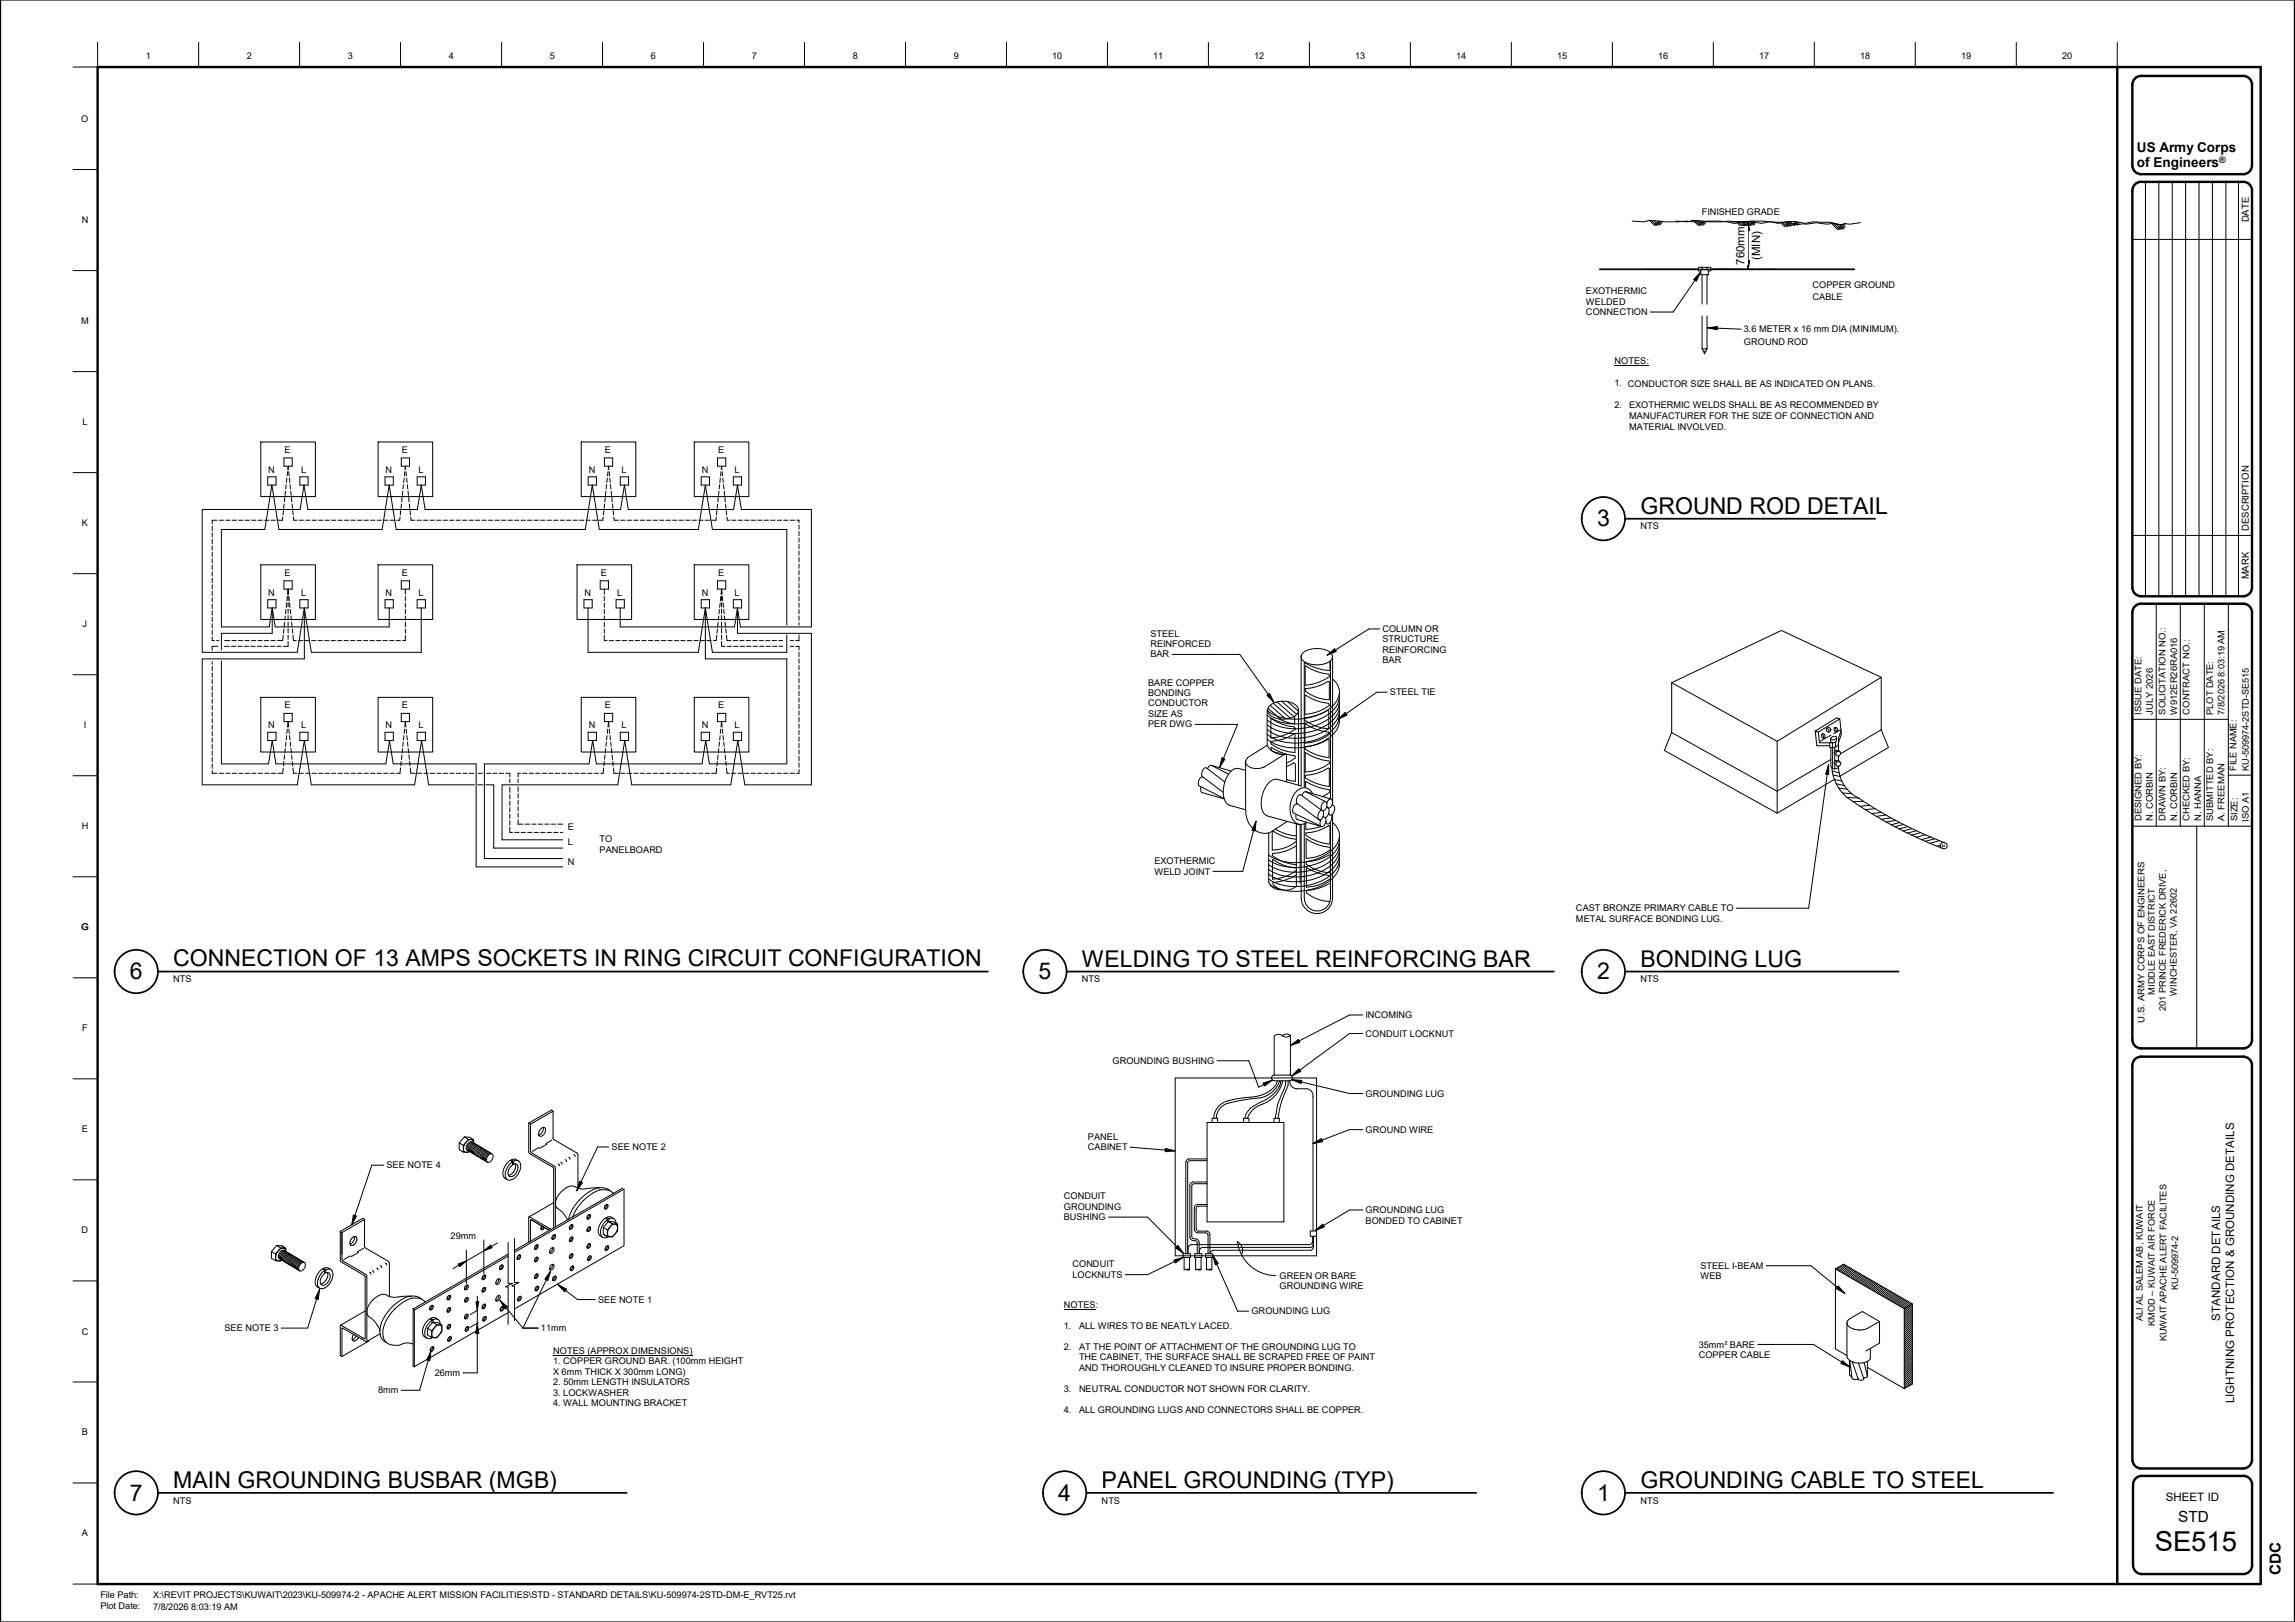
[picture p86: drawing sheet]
<svg xmlns="http://www.w3.org/2000/svg" width="841mm" height="594mm" viewBox="0 0 841 594" stroke-linecap="round" stroke-linejoin="round" font-family="sans-serif">
<defs><g id="words">
<text font-size="10.1" x="789.6" y="568.1">SE515</text>
<g font-size="8.5">
<text x="601.1" y="188.3">GROUND ROD DETAIL</text>
<text x="585.2" y="192.8">3</text>
<text x="63.5" y="353.9">CONNECTION OF 13 AMPS SOCKETS IN RING CIRCUIT CONFIGURATION</text>
<text x="47.6" y="358.7">6</text>
<text x="380.6" y="358.7">5</text>
<text x="396.5" y="354.2">WELDING TO STEEL REINFORCING BAR</text>
<text x="585.2" y="358.7">2</text>
<text x="601.1" y="354.2">BONDING LUG</text>
<text x="63.5" y="545.1">MAIN GROUNDING BUSBAR (MGB)</text>
<text x="403.7" y="545.1">PANEL GROUNDING (TYP)</text>
<text x="601.1" y="545.1">GROUNDING CABLE TO STEEL</text>
<text x="47.6" y="549.6">7</text>
<text x="387.8" y="549.6">4</text>
<text x="585.2" y="549.6">1</text>
</g>
<g font-size="5.6">
<text x="798.2" y="557.5">STD</text>
<text x="835.9" y="576.7" transform="rotate(-90 835.9 576.7)">CDC</text>
</g>
<g font-size="5">
<text x="783.1" y="55.5">US Army Corps</text>
<text x="783.1" y="61.3">of Engineers</text>
</g>
<g font-size="4.2">
<text x="645" y="95.2" transform="rotate(-90 645 95.2)">(MIN)</text>
<text x="639.3" y="96.9" transform="rotate(-90 639.3 96.9)">760mm</text>
<text x="813.6" y="483.7" transform="rotate(-90 813.6 483.7)">STANDARD DETAILS</text>
<text x="818.7" y="513.9" transform="rotate(-90 818.7 513.9)">LIGHTNING PROTECTION &amp; GROUNDING DETAILS</text>
<text x="793.6" y="549.7">SHEET ID</text>
</g>
<g font-size="3.5">
<text x="824.1" y="81.4" transform="rotate(-90 824.1 81.4)">DATE</text>
<text x="824.1" y="194.4" transform="rotate(-90 824.1 194.4)">DESCRIPTION</text>
<text x="824.1" y="212.2" transform="rotate(-90 824.1 212.2)">MARK</text>
</g>
<g font-size="3.4">
<text x="53.5" y="21.5">1</text>
<text x="90.5" y="21.5">2</text>
<text x="127.5" y="21.5">3</text>
<text x="164.5" y="21.5">4</text>
<text x="201.5" y="21.5">5</text>
<text x="238.5" y="21.5">6</text>
<text x="275.5" y="21.5">7</text>
<text x="312.5" y="21.5">8</text>
<text x="349.5" y="21.5">9</text>
<text x="385.6" y="21.5">10</text>
<text x="422.6" y="21.5">11</text>
<text x="459.6" y="21.5">12</text>
<text x="496.6" y="21.5">13</text>
<text x="533.6" y="21.5">14</text>
<text x="570.6" y="21.5">15</text>
<text x="607.6" y="21.5">16</text>
<text x="644.6" y="21.5">17</text>
<text x="681.6" y="21.5">18</text>
<text x="718.6" y="21.5">19</text>
<text x="755.6" y="21.5">20</text>
<text x="29.8" y="44.6">O</text>
<text x="29.9" y="81.6">N</text>
<text x="623.7" y="78.8">FINISHED GRADE</text>
<text x="581.2" y="107.7">EXOTHERMIC</text>
<text x="664.2" y="105.7">COPPER GROUND</text>
<text x="581.2" y="111.6">WELDED</text>
<text x="664.2" y="109.7">CABLE</text>
<text x="29.7" y="118.6">M</text>
<text x="581.2" y="115.4">CONNECTION</text>
<text x="639.1" y="121.7">3.6 METER x 16 mm DIA (MINIMUM).</text>
<text x="639.1" y="126.4">GROUND ROD</text>
<text x="591.7" y="133.2">NOTES:</text>
<text x="591.7" y="141.4">1.</text>
<text x="596.6" y="141.6">CONDUCTOR SIZE SHALL BE AS INDICATED ON PLANS.</text>
<text x="591.7" y="149.5">2.</text>
<text x="597" y="149.5">EXOTHERMIC WELDS SHALL BE AS RECOMMENDED BY</text>
<text x="30.2" y="155.6">L</text>
<text x="597" y="153.6">MANUFACTURER FOR THE SIZE OF CONNECTION AND</text>
<text x="597" y="157.7">MATERIAL INVOLVED.</text>
<text x="104.3" y="165.9">E</text>
<text x="147.3" y="165.9">E</text>
<text x="221.7" y="165.9">E</text>
<text x="263.1" y="165.9">E</text>
<text x="98.3" y="173.2">N</text>
<text x="110.3" y="173.2">L</text>
<text x="141.3" y="173.2">N</text>
<text x="153.3" y="173.2">L</text>
<text x="215.7" y="173.2">N</text>
<text x="227.8" y="173.2">L</text>
<text x="257.2" y="173.2">N</text>
<text x="269.2" y="173.2">L</text>
<text x="30" y="192.6">K</text>
<text x="601.1" y="193.9">NTS</text>
<text x="104.3" y="210.9">E</text>
<text x="147.3" y="210.9">E</text>
<text x="220.2" y="210.9">E</text>
<text x="263.1" y="210.9">E</text>
<text x="98.3" y="218.2">N</text>
<text x="110.3" y="218.2">L</text>
<text x="141.3" y="218.2">N</text>
<text x="153.3" y="218.2">L</text>
<text x="214.2" y="218.2">N</text>
<text x="226.2" y="218.2">L</text>
<text x="257.2" y="218.2">N</text>
<text x="269.2" y="218.2">L</text>
<text x="30.2" y="229.6">J</text>
<text x="421.6" y="233.1">STEEL</text>
<text x="506.6" y="231.5">COLUMN OR</text>
<text x="421.6" y="237">REINFORCED</text>
<text x="506.6" y="235.3">STRUCTURE</text>
<text x="506.6" y="239.1">REINFORCING</text>
<text x="421.6" y="240.8">BAR</text>
<text x="506.6" y="243">BAR</text>
<text x="420.7" y="251.1">BARE COPPER</text>
<text x="420.7" y="254.9">BONDING</text>
<text x="509.4" y="254.6">STEEL TIE</text>
<text x="104.3" y="259.5">E</text>
<text x="147.3" y="259.5">E</text>
<text x="221.7" y="259.5">E</text>
<text x="263.1" y="259.5">E</text>
<text x="420.7" y="258.8">CONDUCTOR</text>
<text x="420.7" y="262.6">SIZE AS</text>
<text x="784.8" y="261.8" transform="rotate(-90 784.8 261.8)">ISSUE DATE:</text>
<text x="788.9" y="261.8" transform="rotate(-90 788.9 261.8)">JULY 2026</text>
<text x="793.6" y="261.8" transform="rotate(-90 793.6 261.8)">SOLICITATION NO.:</text>
<text x="797.8" y="261.8" transform="rotate(-90 797.8 261.8)">W912ER26RA016</text>
<text x="802.4" y="261.8" transform="rotate(-90 802.4 261.8)">CONTRACT NO.:</text>
<text x="811.1" y="261.8" transform="rotate(-90 811.1 261.8)">PLOT DATE:</text>
<text x="815.2" y="261.8" transform="rotate(-90 815.2 261.8)">7/8/2026 8:03:19 AM</text>
<text x="30.7" y="266.6">I</text>
<text x="98.3" y="266.7">N</text>
<text x="110.3" y="266.7">L</text>
<text x="141.3" y="266.7">N</text>
<text x="153.3" y="266.7">L</text>
<text x="215.7" y="266.7">N</text>
<text x="227.8" y="266.7">L</text>
<text x="257.2" y="266.7">N</text>
<text x="269.2" y="266.7">L</text>
<text x="420.7" y="266.4">PER DWG</text>
<text x="819.6" y="282.3" transform="rotate(-90 819.6 282.3)">FILE NAME:</text>
<text x="824.1" y="282.3" transform="rotate(-90 824.1 282.3)">KU-509974-2STD-SE515</text>
<text x="29.9" y="303.6">H</text>
<text x="208.1" y="304">E</text>
<text x="784.8" y="300.8" transform="rotate(-90 784.8 300.8)">DESIGNED BY:</text>
<text x="788.9" y="300.8" transform="rotate(-90 788.9 300.8)">N. CORBIN</text>
<text x="793.6" y="300.8" transform="rotate(-90 793.6 300.8)">DRAWN BY:</text>
<text x="797.8" y="300.8" transform="rotate(-90 797.8 300.8)">N. CORBIN</text>
<text x="802.4" y="300.8" transform="rotate(-90 802.4 300.8)">CHECKED BY:</text>
<text x="806.6" y="300.8" transform="rotate(-90 806.6 300.8)">N. HANNA</text>
<text x="811.1" y="300.8" transform="rotate(-90 811.1 300.8)">SUBMITTED BY:</text>
<text x="815.2" y="300.8" transform="rotate(-90 815.2 300.8)">A. FREEMAN</text>
<text x="820" y="300.8" transform="rotate(-90 820 300.8)">SIZE:</text>
<text x="824.1" y="300.9" transform="rotate(-90 824.1 300.9)">ISO A1</text>
<text x="208.1" y="309.6">L</text>
<text x="219.8" y="308.5">TO</text>
<text x="208.1" y="316.8">N</text>
<text x="219.8" y="312.4">PANELBOARD</text>
<text x="423" y="316.5">EXOTHERMIC</text>
<text x="423" y="320.3">WELD JOINT</text>
<text x="577.5" y="333.8">CAST BRONZE PRIMARY CABLE TO</text>
<text x="29.8" y="340.6">G</text>
<text x="577.5" y="337.7">METAL SURFACE BONDING LUG.</text>
<text x="63.5" y="359.7">NTS</text>
<text x="396.5" y="359.7">NTS</text>
<text x="601.1" y="359.7">NTS</text>
<text x="789.7" y="364.3" transform="rotate(-90 789.7 364.3)">MIDDLE EAST DISTRICT</text>
<text x="797.7" y="364.6" transform="rotate(-90 797.7 364.6)">WINCHESTER, VA 22602</text>
<text x="793.7" y="370.3" transform="rotate(-90 793.7 370.3)">201 PRINCE FREDERICK DRIVE,</text>
<text x="30.1" y="377.6">F</text>
<text x="500.4" y="372.9">INCOMING</text>
<text x="785.8" y="374.6" transform="rotate(-90 785.8 374.6)">U.S. ARMY CORPS OF ENGINEERS</text>
<text x="500.4" y="379.6">CONDUIT LOCKNUT</text>
<text x="407.7" y="389.6">GROUNDING BUSHING</text>
<text x="500.4" y="401.6">GROUNDING LUG</text>
<text x="30" y="414.7">E</text>
<text x="398.7" y="417.5">PANEL</text>
<text x="500.4" y="414.9">GROUND WIRE</text>
<text x="224.1" y="421.2">SEE NOTE 2</text>
<text x="398.7" y="421.3">CABINET</text>
<text x="141.6" y="427.9">SEE NOTE 4</text>
<text x="389.8" y="439.2">CONDUIT</text>
<text x="389.8" y="443.1">GROUNDING</text>
<text x="389.8" y="446.9">BUSHING</text>
<text x="500.4" y="444.3">GROUNDING LUG</text>
<text x="500.4" y="448.1">BONDED TO CABINET</text>
<text x="29.9" y="451.7">D</text>
<text x="165.1" y="453.7">29mm</text>
<text x="393" y="464.1">CONDUIT</text>
<text x="393" y="468">LOCKNUTS</text>
<text x="623.1" y="464.7">STEEL I-BEAM</text>
<text x="468.9" y="468.3">GREEN OR BARE</text>
<text x="468.9" y="472.2">GROUNDING WIRE</text>
<text x="623.1" y="468.6">WEB</text>
<text x="798.3" y="472.5" transform="rotate(-90 798.3 472.5)">KU-509974-2</text>
<text x="219.2" y="477.1">SEE NOTE 1</text>
<text x="389.8" y="479.1">NOTES</text>
<text x="401.5" y="479.1">:</text>
<text x="458.6" y="481.3">GROUNDING LUG</text>
<text x="785.2" y="484" transform="rotate(-90 785.2 484)">ALI AL SALEM AB, KUWAIT</text>
<text x="789.7" y="485.7" transform="rotate(-90 789.7 485.7)">KMOD – KUWAIT AIR FORCE</text>
<text x="29.9" y="488.8">C</text>
<text x="82.3" y="487.6">SEE NOTE 3</text>
<text x="198.2" y="487.6">11mm</text>
<text x="389.8" y="486.7">1.</text>
<text x="395.4" y="486.7">ALL WIRES TO BE NEATLY LACED.</text>
<text x="794" y="491.3" transform="rotate(-90 794 491.3)">KUWAIT APACHE ALERT FACILITES</text>
<text x="202.7" y="495.9">NOTES (APPROX DIMENSIONS)</text>
<text x="389.8" y="494.4">2.</text>
<text x="395.4" y="494.4">AT THE POINT OF ATTACHMENT OF THE GROUNDING LUG TO</text>
<text x="622.5" y="493.5">35mm² BARE</text>
<text x="622.5" y="497.4">COPPER CABLE</text>
<text x="159.3" y="504">26mm</text>
<text x="202.7" y="499.7">1. COPPER GROUND BAR. (100mm HEIGHT</text>
<text x="202.7" y="503.6">X 6mm THICK X 300mm LONG)</text>
<text x="395.4" y="498.2">THE CABINET, THE SURFACE SHALL BE SCRAPED FREE OF PAINT</text>
<text x="395.4" y="502.1">AND THOROUGHLY CLEANED TO INSURE PROPER BONDING.</text>
<text x="202.7" y="507.4">2. 50mm LENGTH INSULATORS</text>
<text x="389.8" y="509.8">3.</text>
<text x="395.4" y="509.8">NEUTRAL CONDUCTOR NOT SHOWN FOR CLARITY.</text>
<text x="138.5" y="510.3">8mm</text>
<text x="202.7" y="511.3">3. LOCKWASHER</text>
<text x="202.7" y="515.1">4. WALL MOUNTING BRACKET</text>
<text x="389.8" y="517.4">4.</text>
<text x="395.4" y="517.4">ALL GROUNDING LUGS AND CONNECTORS SHALL BE COPPER.</text>
<text x="30" y="525.7">B</text>
<text x="63.5" y="550.7">NTS</text>
<text x="403.7" y="550.7">NTS</text>
<text x="601.1" y="550.7">NTS</text>
<text x="30" y="562.8">A</text>
<text x="36.8" y="585.4">File Path:</text>
<text x="56.1" y="585.4">X:\REVIT PROJECTS\KUWAIT\2023\KU-509974-2 - APACHE ALERT MISSION FACILITIES\STD - STANDARD DETAILS\KU-509974-2STD-DM-E_RVT25.rvt</text>
<text x="36.8" y="589.5">Plot Date:</text>
<text x="56.1" y="589.5">7/8/2026 8:03:19 AM</text>
</g>
<text font-size="3.3" x="813.2" y="59.8">®</text>
</g></defs>
<g fill="none" stroke="#000" stroke-width=".37">
<path d="M598.2 81l4.4 .3 1.7-.6a53.8 53.8 0 0 0 13.5 .3l6.2 .3a29.5 29.5 0 0 1 11.5 .5 17.4 17.4 0 0 1 10 0l2.6-.5 6.7 .1 4.1 .9 6.8-.7 3.9 .5 1.8-.3 2.8 .6 2.2-.6M602.3 98.6h35.8M604.5 80.7l1.5 1.5M605.2 80.8l1.3 1.3M606.1 80.8l.9 .9M606.1 82.5l1.1-1 1 1M607.4 81.1l1.1 1.2M607.5 81.8l-.9 .8M607.7 82l-.6 .6M607.8 81l1 1M608.5 81l.6 .6M614.2 81l4.4 .3 1.7-.6a53.9 53.9 0 0 0 13.5 .3l6.3 .3a29.5 29.5 0 0 1 11.4 .5 17.5 17.5 0 0 1 10.1 0l2.6-.5 6.6 .1 4.2 .9 6.7-.7"/>
<path d="M620.5 80.7l1.5 1.5M621.2 80.8l1.4 1.3M622.2 80.8l.8 .9M622.2 82.5l1-1 1 1M623.3 98.8h2.7v1.8h-2.7zM623.5 81.8l-.8 .8M623.6 81.3l.9 1M623.7 98.8v-.9h1.9v.9M623.7 97.9h-1.3v1.4h.9M623.8 82l-.7 .6M623.8 81l1 1M624.5 81l.6 .6"/>
<path d="M625.6 97.9h1.3v1.4h-.9M628.3 98.6h6.2M636.7 81.6l1 1.1M637.2 81.5l1.1 1.1M637.9 81.4l.8 .8M638.8 81.2l1.4 1.5M639.2 82.2l-.8 .9M639.4 81.3l1.2 1.2 1.1-1M639.5 82.5l-.6 .6M639.9 83l-1-1.1-1 1.1M640 81.1l1 1M641.2 81l1.4 1.5"/>
<path d="M641.9 81.2l1 1.1M641.9 81.8l-.8 .8M642.2 82l-.6 .6M642.6 81.3l.6 .7M644.3 98.6h6.2M652.7 81.6l1 1.1M653.2 81.4l1.1 1.2M654 81.4l.7 .8M654.8 81.2l1.4 1.5M655.3 82.2l-.9 .9M655.3 81.1l1.3 1.4 1.1-1M655.5 82.5l-.6 .6"/>
<path d="M656 83l-1-1.1-1.1 1.1M656 81.1l.8 .9M657.4 81.1l1.3 1.4M657.9 81.2l1 1.1M658 81.8l-.9 .8M658.2 82l-.6 .6M658.6 81.3l.7 .7M671.3 81.9l1.8 1.9M672 82l1.7 1.7M672.9 82l1.2 1.2M674.3 82.4l1.3 1.4M674.6 83.3l-.8 .8"/>
<path d="M674.7 82.2l1.2 1.3M674.9 83.5l-.7 .6M675.3 82.2l.9 .9M675.3 84l-1-1-1.1 1M623.7 100.6v10.8M623.7 115.7v12.1M625.6 115.7v12.1h-1.9l.9 1.8 1-1.8M625.6 100.6v10.8M624.2 128.7h.9M95.6 161.9h20v20h-20zM98.1 174.6h3.1v3.1h-3.1zM104.1 167.7h3v3.1h-3z"/>
<path d="M104.6 179.9l-.1 1.5M104.9 177.5l-.2 1.6M105.1 175.1l-.2 1.6M105.4 172.8l-.2 1.5M105.7 172l-.1-1.2-.1 1.2M105.8 172.8l.2 1.5M106 175.1l.2 1.6M106.3 177.5l.1 1.6M106.5 179.9l.2 1.5M109.9 174.6h3v3.1h-3zM138.6 161.9h20v20h-20zM141.1 174.6h3v3.1h-3z"/>
<path d="M147 167.7h3.1v3.1h-3.1zM147.6 179.9l-.2 1.5M147.8 177.5l-.1 1.6M148.1 175.1l-.2 1.6M148.4 172.8l-.2 1.5M148.7 172l-.2-1.2-.1 1.2M148.8 172.8l.1 1.5M149 175.1l.2 1.6M149.3 177.5l.1 1.6M149.5 179.9l.2 1.5M152.9 174.6h3v3.1h-3zM213 161.9h20v20h-20z"/>
<path d="M215.5 174.6h3.1v3.1h-3.1zM221.5 167.7h3v3.1h-3zM222 179.9l-.1 1.5M222.3 177.5l-.2 1.6M222.5 175.1l-.1 1.6M222.8 172.8l-.2 1.5M223.1 172l-.1-1.2-.1 1.2M223.2 172.8l.2 1.5M223.5 175.1l.1 1.6M223.7 177.5l.2 1.6M224 179.9l.1 1.5M227.3 174.6h3v3.1h-3z"/>
<path d="M254.4 161.9h20v20h-20zM257 174.6h3v3.1h-3zM262.9 167.7h3.1v3.1h-3.1zM263.5 179.9l-.2 1.5M263.7 177.5l-.1 1.6M264 175.1l-.2 1.6M264.2 172.8l-.1 1.5M264.6 172l-.2-1.2-.1 1.2M264.6 172.8l.2 1.5M264.9 175.1l.1 1.6M265.1 177.5l.2 1.6M265.4 179.9l.2 1.5"/>
<path d="M268.7 174.6h3.1v3.1h-3.1zM77.8 192.7v1.6M77.8 195.1v1.6M77.8 197.5v1.6M77.8 199.9v1.6M79.5 190.5h-1.7v1.4M80.3 190.5h1.6M82.7 190.5h1.6M85.1 190.5h1.6M87.5 190.5h1.5M89.8 190.5h1.6M92.2 190.5h1.6"/>
<path d="M94.6 190.5h1.6M97 190.5h1.6M99.4 190.5h1.5M103.6 189.3l-.1 1.2h-1.8M103.9 187l-.2 1.6M104.1 184.6l-.2 1.6M104.4 182.2l-.2 1.6M106.8 182.2l.2 1.6M107 184.6l.2 1.6M107.3 187l.1 1.6M107.5 189.3l.2 1.2h1.1M109.6 190.5h1.6"/>
<path d="M112 190.5h1.6M114.4 190.5h1.6M116.8 190.5h1.5M119.1 190.5h1.6M121.5 190.5h1.6M123.9 190.5h1.6M126.3 190.5h1.6M128.7 190.5h1.5M131 190.5h1.6M133.4 190.5h1.6M135.8 190.5h1.6M138.2 190.5h1.6"/>
<path d="M140.6 190.5h1.6M142.9 190.5h1.6M146.6 189.3l-.1 1.2h-1.2M146.9 187l-.2 1.6M147.1 184.6l-.2 1.6M147.3 182.2l-.1 1.6M149.8 182.2l.1 1.6M150 184.6l.2 1.6M150.3 187l.1 1.6M150.5 189.3l.1 1.2h1.4M152.8 190.5h1.6M155.2 190.5h1.6"/>
<path d="M157.6 190.5h1.6M160 190.5h1.6M162.4 190.5h1.6M164.7 190.5h1.6M167.1 190.5h1.6M169.5 190.5h1.6M171.9 190.5h1.6M174.3 190.5h1.6M176.7 190.5h1.5M179 190.5h1.6M181.4 190.5h1.6M183.8 190.5h1.6"/>
<path d="M186.2 190.5h1.6M188.6 190.5h1.5M190.9 190.5h1.6M193.3 190.5h1.6M195.7 190.5h1.6M198.1 190.5h1.6M200.5 190.5h1.6M202.8 190.5h1.6M205.2 190.5h1.6M207.6 190.5h1.6M210 190.5h1.6M212.4 190.5h1.6"/>
<path d="M214.8 190.5h1.5M217.1 190.5h1.6M221 189.3l-.1 1.2h-1.4M221.3 187l-.2 1.6M221.6 184.6l-.2 1.6M221.8 182.2l-.2 1.6M224.2 182.2l.2 1.6M224.5 184.6l.1 1.6M224.7 187l.2 1.6M225 189.3l.1 1.2h1.6M227.4 190.5h1.6M229.8 190.5h1.6"/>
<path d="M232.2 190.5h1.6M234.6 190.5h1.6M237 190.5h1.5M239.4 190.5h1.5M241.7 190.5h1.6M244.1 190.5h1.6M246.5 190.5h1.6M248.9 190.5h1.6M251.3 190.5h1.6M253.6 190.5h1.6M256 190.5h1.6M258.4 190.5h1.6"/>
<path d="M262.5 189.3l-.1 1.2h-1.6M262.7 187l-.1 1.6M263 184.6l-.2 1.6M263.2 182.2l-.1 1.6M265.6 182.2l.2 1.6M265.9 184.6l.1 1.6M266.1 187l.2 1.6M266.4 189.3l.1 1.2h.9M268.1 190.5h1.6M270.5 190.5h1.6M272.9 190.5h1.6M275.3 190.5h1.6"/>
<path d="M277.7 190.5h1.6M280.1 190.5h1.5M282.4 190.5h1.6M284.8 190.5h1.6M287.2 190.5h1.6M289.6 190.5h1.6M292 190.5h.8v1M292.8 192.3v1.6M292.8 194.6v1.6M292.8 197v1.6M292.8 199.4v1.6M77.8 202.3v1.6"/>
<path d="M77.8 204.6v1.6M77.8 207v1.6M77.8 209.4v1.6M77.8 211.8v1.6M77.8 214.2v1.6M77.8 216.6v1.5M77.8 218.9v1.6M95.6 206.9h20v20h-20zM98.1 219.6h3.1v3.1h-3.1zM104.1 212.7h3v3.1h-3zM105.3 218.5l-.2 1.6M105.6 215.8l.2 1.9"/>
<path d="M105.6 215.8l-.2 1.9M105.6 215.8v1.7M105.6 218.3v1.6M105.9 218.5l.1 1.6M109.9 219.6h3v3.1h-3zM138.6 206.9h20v20h-20zM141.1 219.6h3v3.1h-3zM147 212.7h3.1v3.1h-3.1zM148.5 215.8v1.9M148.5 218.4v1.6M152.9 219.6h3v3.1h-3zM211.5 206.9h20v20h-20z"/>
<path d="M214 219.6h3v3.1h-3zM219.9 212.7h3.1v3.1h-3.1zM221.4 215.8v1.9M221.4 218.4v1.6M225.8 219.6h3v3.1h-3zM254.4 206.9h20v20h-20zM257 219.6h3v3.1h-3zM262.9 212.7h3.1v3.1h-3.1zM264.1 218.5l-.1 1.6M264.4 215.8l-.2 1.9M264.4 215.8v1.7M264.4 218.3v1.6"/>
<path d="M264.4 215.8l.2 1.9M264.7 218.5l.2 1.6M268.7 219.6h3.1v3.1h-3.1zM292.8 201.8v1.6M292.8 204.2v1.6M292.8 206.6v1.6M292.8 209v1.5M292.8 211.3v1.6M292.8 213.7v1.6M292.8 216.1v1.6M292.8 218.5v1.6M77.8 221.3v1.6"/>
<path d="M77.8 223.7v1.6M77.8 226.1v1.6M77.8 228.5v1.6M77.8 230.8v1.6M77.8 233.2v1.4h.8M79.4 234.6h.8M79.8 236.7h-2v1.5M82.3 236.7h1.7M82.3 234.6h1.9M84.8 236.7h1.6M85 234.6h1.6M87.2 236.7h1.6"/>
<path d="M87.4 234.6h1.6M89.6 236.7h1.5M89.8 234.6h1.6M91.9 236.7h1.6M92.2 234.6h1.5M94.3 236.7h1.6M94.5 234.6h1.6M96.7 236.7h1.6M96.9 234.6h1.6M99.1 236.7h1.6M99.3 234.6h1.6M99.8 222.7l-1.1 6.9h-17.6v-35.7h15.9l2.6-16.2 2.6 16.2h37.8l2.6-16.2 2.6 16.2h69.3l2.6-16.2 2.5 16.2h36.3l2.6-16.2 2.6 16.2h27.2v35"/>
<path d="M99.8 222.7v9.3h-18.7v6M101.5 236.7h1.5M103.8 232.7l-.2 1.9h-1.9M104.1 230.3l-.2 1.6M104.3 228l-.2 1.5M104.5 225.6l-.1 1.6M104.8 223.2l-.2 1.6M105.1 220.9l-.2 1.5M105.6 220.7v1.6M105.6 223.1v1.6M105.6 225.4v1.6M105.6 227.8v1.6"/>
<path d="M105.6 230.2v1.6M105.6 232.6v1.6M105.6 235v1.7h-1.8M106.1 220.9l.2 1.5M106.4 223.2l.1 1.6M106.6 225.6l.2 1.6M106.8 228l.2 1.5M107.1 230.3l.2 1.6M107.4 232.7l.1 1.9h1.1M109.4 234.6h1.6M111.5 222.7l-2.6 16.2h-34.8v-52.3h35.9l1.4-8.9 1.4 8.9h40.2l1.4-8.9 1.4 8.9h71.6l1.4-8.9 1.4 8.9h38.6l1.5-8.9 1.4 8.9h25.6v43h-25.9l-1.1-6.9M111.5 222.7v18.6h-37.4v46.2h34.8l2.6-16.3 2.6 16.3h37.8l2.6-16.3 2.6 16.3h16.8"/>
<path d="M111.8 234.6h1.6M114.2 234.6h1.6M116.5 234.6h1.6M118.9 234.6h1.6M121.3 234.6h1.6M123.7 234.6h1.6M126.1 234.6h1.6M128.5 234.6h1.5M130.8 234.6h1.6M133.2 234.6h1.6M135.6 234.6h1.6M138 234.6h1.6"/>
<path d="M140.4 234.6h1.5M142.6 222.7v6.9h-41.7l-1.1-6.9M142.7 234.6h1.6M145.1 234.6h1.6M148.5 220.8v1.6M148.5 223.2v1.6M148.5 225.6v1.6M148.5 228v1.6M148.5 230.4v1.5M148.5 232.7v1.9h-1M154.4 222.7v16.2h-40.3l-2.6-16.2M215.5 222.7v16.2h40.4l2.6-16.2"/>
<path d="M221.4 220.8v1.6M221.4 223.2v1.6M221.4 225.6v1.6M221.4 228v1.6M221.4 230.4v1.5M221.4 232.7v1.9h1.1M223.3 234.6h1.6M225.7 234.6h1.6M227.3 222.7v6.9h41.9l1.1-6.9M228 234.6h1.6M230.4 234.6h1.6M232.8 234.6h1.6"/>
<path d="M235.2 234.6h1.6M237.6 234.6h1.6M240 234.6h1.6M242.4 234.6h1.5M244.7 234.6h1.6M247.1 234.6h1.6M249.5 234.6h1.6M251.9 234.6h1.6M254.3 234.6h1.5M256.6 234.6h1.6M258.5 222.7l2.6 16.2h27.2v-6.3M258.5 222.7v18.6h29.8v38.5h-28.3l-1.4-8.6-1.3 8.6h-38.8l-1.3-8.6-1.4 8.6h-38.3v34.7h28.7"/>
<path d="M259 234.6h1.6M262.7 232.7l-.3 1.9h-1M262.9 230.3l-.2 1.6M263.1 228l-.1 1.5M263.4 225.6l-.2 1.6M263.7 223.2l-.2 1.6M263.9 220.9l-.2 1.5M264.4 235v1.7h1.3M264.4 220.7v1.6M264.4 223.1v1.6M264.4 225.4v1.6M264.4 227.8v1.6"/>
<path d="M264.4 230.2v1.6M264.4 232.6v1.6M265 220.9l.1 1.5M265.2 223.2l.2 1.6M265.5 225.6l.1 1.6M265.7 228l.2 1.5M266 230.3l.1 1.6M266.2 232.7l.2 1.9h1.5M266.5 236.7h1.6M268.7 234.6h1.6M268.9 236.7h1.5M270.3 222.7v9.3h27v55.5h-24.4l-2.5-16.3-2.6 16.3h-36.3l-2.6-16.3-2.5 16.3h-42.4v20.1h22.2"/>
<path d="M271.1 234.6h1.5M271.2 236.7h1.6M273.5 234.6h1.5M273.6 236.7h1.6M275.8 234.6h1.6M276 236.7h1.6M278.2 234.6h1.6M278.4 236.7h1.6M280.6 234.6h1.6M280.8 236.7h1.5M283 234.6h1.6M283.1 236.7h1.6"/>
<path d="M285.3 234.6h1.5M285.5 236.7h1.3M289.6 234.6h1.2M289.6 236.7h1.2M291.6 236.7h1.2v1.4M292.8 220.9v1.5M292.8 223.2v1.6M292.8 225.6v1.6M292.8 228v.9M292.8 232.6v2h-1.2M292.8 238.9v1.6M477.5 239.1a8.8 8.8 0 0 1 10.4 .3 1.91 1.91 0 0 1-.7 2.9 9.2 9.2 0 0 1-9.7-.3 1.82 1.82 0 0 1 0-2.9z"/>
<path d="M77.8 242.3v1M77.8 244.1v1.6M77.8 246.5v1.6M77.8 248.9v1.6M77.8 251.2v1.6M77.8 253.6v1.6M77.8 256v1.6M77.8 258.4v1.6M81.1 242.1v37.7h17.3l1.4-8.6 1.3 8.6h40.3l1.3-8.6 1.4 8.6h30.4v37.7h31.7M95.6 255.4h20v20h-20zM138.6 255.4h20v20h-20zM213 255.4h20v20h-20z"/>
<path d="M254.4 255.4h20v20h-20zM292.8 241.3v1.6M292.8 243.7v1.6M292.8 246.1v1.6M292.8 248.5v1.5M292.8 250.8v1.6M292.8 253.2v1.6M292.8 255.6v1.6M292.8 258v1.6M464.7 259.4l4.8 4.2M465.2 258.5a7.8 7.8 0 0 1 10.3 .4 2.52 2.52 0 0 1-1.7 3.8 7.5 7.5 0 0 1-9.1-1.8l-.2-.8zM465.5 258.4l5.4 4.7"/>
<path d="M466.6 257.6l6.2 5.4M468 257.1l6.1 5.3M469.7 256.9l5.6 4.8M471.8 256.9l3.9 3.5M476.8 240.2v47.7M478.2 254.5a18.2 18.2 0 0 0 8.6 3.1l.4 .8a17.1 17.1 0 0 1-9 3.3zM478.3 243.8a18.7 18.7 0 0 0 8.6 3.1l.4 .8a17.9 17.9 0 0 1-9 3.3zM478.3 252.2a17 17 0 0 0 8.4-2.7l.5 .2v6.6a14.6 14.6 0 0 1-8.8-3.1zM487.2 245.6a20.8 20.8 0 0 1-9.2-2.9v45.5M487.4 242.4v3.2M487.6 242.1v50.5M488.3 240.5v54.2"/>
<path d="M488.3 248.7a6 6 0 0 1 .7 9.2 20.7 20.7 0 0 1-23.3 3.3l-1.3-1v12.8a5.4 5.4 0 0 0 5.6 2.8M490.8 254.4a8.2 8.2 0 0 1-4.8 7.7 21.2 21.2 0 0 1-20.3 .9l-1.3-1M490.8 256.1a8.2 8.2 0 0 1-4.8 7.8 21.2 21.2 0 0 1-20.3 .8l-1.3-1M490.8 257.9a8.2 8.2 0 0 1-4.8 7.8 21.4 21.4 0 0 1-20.3 .8l-1.3-1M490.8 259.6a8.2 8.2 0 0 1-4.8 7.8 21.4 21.4 0 0 1-20.3 .8l-1.3-1M612.6 250l40.2-19.1 36.6 17.2v19.2M612.6 250l38.7 21.5M612.6 250v18.3M689.4 248.1l-38.1 23.4M77.8 260.8v1.6M77.8 263.2v1.6M77.8 265.5v1.6"/>
<path d="M77.8 267.9v1.6M77.8 270.3v1.6M77.8 272.7v1.6M77.8 275.1v1.5M77.8 277.5v1.5M77.8 279.8v1.6M98.1 268.2h3.1v3h-3.1zM104 278.9l-.1 1.6M104.1 261.3h3v3h-3zM104.3 276.5l-.2 1.6M104.5 274.2l-.1 1.5M104.8 271.8l-.2 1.6"/>
<path d="M105 269.4l-.1 1.6M105.3 267.1l-.2 1.5M105.4 266.3l.2-2 .2 2M105.9 267.1l.1 1.5M106.1 269.4l.2 1.6M106.4 271.8l.1 1.6M106.6 274.2l.2 1.5M106.9 276.5l.1 1.6M107.1 278.9l.2 1.6M109.9 268.2h3v3h-3zM141.1 268.2h3v3h-3zM147 278.9l-.1 1.6"/>
<path d="M147 261.3h3.1v3h-3.1zM147.3 276.5l-.2 1.6M147.5 274.2l-.1 1.5M147.8 271.8l-.2 1.6M148 269.4l-.2 1.6M148.3 267.1l-.2 1.5M148.4 266.3l.1-2 .3 2M148.8 267.1l.2 1.5M149.1 269.4l.2 1.6M149.4 271.8l.1 1.6M149.6 274.2l.2 1.5M149.8 276.5l.2 1.6"/>
<path d="M150.1 278.9l.2 1.6M152.9 268.2h3v3h-3zM215.5 268.2h3.1v3h-3.1zM221.5 278.9l-.2 1.6M221.5 261.3h3v3h-3zM221.7 276.5l-.1 1.6M222 274.2l-.2 1.5M222.2 271.8l-.1 1.6M222.5 269.4l-.2 1.6M222.7 267.1l-.2 1.5M222.8 266.3l.2-2 .2 2M223.3 267.1l.2 1.5"/>
<path d="M223.5 269.4l.2 1.6M223.8 271.8l.2 1.6M224 274.2l.2 1.5M224.3 276.5l.2 1.6M224.5 278.9l.2 1.6M227.3 268.2h3v3h-3zM257 268.2h3v3h-3zM262.9 278.9l-.2 1.6M262.9 261.3h3.1v3h-3.1zM263.1 276.5l-.1 1.6M263.4 274.2l-.2 1.5M263.7 271.8l-.2 1.6"/>
<path d="M263.9 269.4l-.2 1.6M264.1 267.1l-.1 1.5M264.2 266.3l.2-2 .2 2M264.7 267.1l.2 1.5M265 269.4l.1 1.6M265.2 271.8l.2 1.6M265.5 274.2l.1 1.5M265.7 276.5l.2 1.6M266 278.9l.1 1.6M268.7 268.2h3.1v3h-3.1zM292.8 260.4v1.6M292.8 262.7v1.6"/>
<path d="M292.8 265.1v1.6M292.8 267.5v1.6M292.8 269.9v1.6M292.8 272.3v1.6M292.8 274.7v1.5M292.8 277.1v1.5M292.8 279.4v1.6M456.5 278.6v17.8M457.3 277.5a1.86 1.86 0 0 0-.8 1.8 1.86 1.86 0 0 0 1.2 1.5 6.1 6.1 0 0 0 5.4 .1M464.4 273l-7.2 4.5M465.7 263.1a18.2 18.2 0 0 0 8.6 3.2l.4 .7a16.7 16.7 0 0 1-9 3.3zM468.8 263.3l1.8 .9 3.9 1"/>
<path d="M470.6 276.4l-7.6 4.7M471.4 279.5l3.3-1.9-.1-.8a20.6 20.6 0 0 1-8.8-3.1v1.1a6.8 6.8 0 0 0 5.6 1.4v10.2M474.4 268.7a17.1 17.1 0 0 1-8.7 2.8l.1 1a15.6 15.6 0 0 0 8.8 3.1v-6.9M474.5 262.4v2.7M475.8 260.4v27.1M478.1 262.9l.1 .9M478.2 265v7.2a16.1 16.1 0 0 0 9-3.2M478.2 262.9a20.1 20.1 0 0 0 8.3-2.7l.4 .2v6.6a16.7 16.7 0 0 1-8.6-3.1M478.3 275.6v7.2a16.2 16.2 0 0 0 9-3.3l-.4-.8a19.2 19.2 0 0 1-8.6-3.1M478.3 265.1a18 18 0 0 0 8.6 3.1l.3 .7M486.6 270.7l.4 .3v6.5a19.9 19.9 0 0 1-8.7-3.1l-.1-.9a17.8 17.8 0 0 0 8.5-2.7M490.8 261.4a8.2 8.2 0 0 1-4.8 7.8 21.2 21.2 0 0 1-20.3 .8l-1.3-1"/>
<path d="M490.8 263.1a8.2 8.2 0 0 1-4.8 7.8 21.2 21.2 0 0 1-20.3 .8l-1.3-1M612.6 268.3l-2.7 6.6 41.4 22.9M612.6 268.3l38.7 21.5 19.6-11.6M651.3 271.5v26.3M665.2 267.8l7.9-4.9 1.1 .4-7.9 4.8M665.2 267.8l.6 5.3h4.7M665.2 267.8l1.1 .3M666.3 268.1l.5 4h4.8M667.6 269l.5 .4v1M669.4 266.9a.82 .82 0 0 1 .8 1.2M670.5 272.1v1.5a2.62 2.62 0 0 0 3.2-.9M670.9 269.3l-3.9 2.2"/>
<path d="M670.9 273.8v6.9a1.64 1.64 0 0 0 2.8 .3M671 270.2a1 1 0 0 1 1.1-.6 1 1 0 0 1 .9 .8 1.15 1.15 0 0 1-1.1 .7 1.15 1.15 0 0 1-1-.7zM671.6 272.1v9.3M672.1 279.5l.6 .4M672.3 266.6l.5 .4-.1 1M672.4 279.7v1.9M672.4 273.7v1.5M672.4 275.9v3M672.5 278.6h1.3l.5 .4M672.5 278.6l-.4 .9M672.5 278.6l.6 .4M672.5 274.9l-.4 .8 .6 .4"/>
<path d="M672.7 271.8v1.8M673 270.1v1.1a1.33 1.33 0 0 1-2.1 .4v-1.1M673.1 279l-.4 .9M673.1 279h1.2M673.1 275.3l-.6-.4h1.4l.4 .4M673.1 275.3h1.2l.3 .7-.6 .9h-.8l-.5-.8zM673.7 276.9v1.7M674.2 263.3l.6 5.5-1.1 3.3M674.3 279l.3 .8-.6 .8h-.8l-.5-.7M674.6 267.2l-2.7 1.5M674.7 267.6l-1 2.8v4.5M689.4 267.3l-14.8 8.7"/>
<path d="M689.4 267.3l2.6 6.5-17.7 10.5M77.8 282.2v1h1.8M80.3 283.2h1.6M82.7 283.2h1.6M85.1 283.2h1.6M87.5 283.2h1.6M89.9 283.2h1.6M92.3 283.2h1.6M94.6 283.2h1.6M97 283.2h1.6M99.4 283.2h1.6M103.8 281.3l-.2 1.9h-1.8"/>
<path d="M107.4 281.3l.2 1.9h1.2M109.6 283.2h1.6M112 283.2h1.6M114.4 283.2h1.6M116.8 283.2h1.5M119.1 283.2h1.6M121.5 283.2h1.6M123.9 283.2h1.6M126.3 283.2h1.6M128.7 283.2h1.5M131 283.2h1.6M133.4 283.2h1.6"/>
<path d="M135.8 283.2h1.6M138.2 283.2h1.6M140.6 283.2h1.6M142.9 283.2h1.6M146.8 281.3l-.2 1.9h-1.3M150.3 281.3l.2 1.9h1.6M152.9 283.2h1.6M155.3 283.2h1.6M157.7 283.2h1.6M160.1 283.2h1.6M162.5 283.2h1.5M164.8 283.2h1.6"/>
<path d="M167.2 283.2h1.6M169.6 283.2h1.6M172 283.2h1.6M175 287.5h2M175.2 283.2h1.6M178 287.5h2.9v23.1h25.3M178.3 283.2h1.5M180.6 283.2h1.6M183 283.2h1.6M185.3 283.2h1.5v1.3M186.8 285.3v1.3M186.8 288.3v2"/>
<path d="M186.8 291v1.6M186.8 293.4v1.6M186.8 295.8v1.6M186.8 298.2v1.6M189.9 285.3v1.3M189.9 288.2v1.7M189.9 290.7v1.6M189.9 293.1v1.5M189.9 295.4v1.6M189.9 297.8v1.6M190.8 283.2h-.9v1.3M191.5 283.2h1.6"/>
<path d="M193.9 283.2h1.6M196.3 283.2h1.6M198.7 283.2h1.6M201.1 283.2h1.6M203.5 283.2h1.5M205.8 283.2h1.6M208.2 283.2h1.6M210.6 283.2h1.6M213 283.2h1.6M215.4 283.2h1.6M217.7 283.2h1.6M221.2 281.3l-.2 1.9h-.9"/>
<path d="M224.8 281.3l.2 1.9h1.7M227.4 283.2h1.6M229.8 283.2h1.6M232.2 283.2h1.6M234.6 283.2h1.6M237 283.2h1.5M239.4 283.2h1.5M241.7 283.2h1.6M244.1 283.2h1.6M246.5 283.2h1.6M248.9 283.2h1.6M251.3 283.2h1.6"/>
<path d="M253.6 283.2h1.6M256 283.2h1.6M258.4 283.2h1.6M262.7 281.3l-.3 1.9h-1.6M266.2 281.3l.2 1.9h.9M268.1 283.2h1.6M270.5 283.2h1.6M272.9 283.2h1.5M275.2 283.2h1.6M277.6 283.2h1.6M280 283.2h1.6M282.4 283.2h1.6"/>
<path d="M284.8 283.2h1.6M287.1 283.2h1.6M289.5 283.2h1.6M292.8 281.8v1.4h-.9M439.4 287.8l9.1 4.6M440.1 288.2a1.83 1.83 0 0 0 .3 2.1M440.5 290.3l8 2.3M440.6 284.6a2.47 2.47 0 0 0-1.3 3.2M442.3 281.4l-.4-.2a2.26 2.26 0 0 0-1 3.5l7.3 5.4M442.3 281.4l6.5 5M442.5 281.5a1.32 1.32 0 0 1 1.4-1.2l6.3 3.2M444.1 280.4l7 2"/>
<path d="M456.5 282.2l-2.7-.8a5.3 5.3 0 0 0-4.8 4.5 9.6 9.6 0 0 0 .3 8.1l1.4 1 5.8 1.6M456.5 296.6a7.5 7.5 0 0 0 8.5 8.5M471.5 280.7l2.6-1.3 .6 .4v6.3h-1.1l-2.2-.7M474.9 298.3a1.57 1.57 0 0 0 .5 1.9M475.2 294.2l8.2 6.1M476.9 287.9l-8.8-2.4a5.3 5.3 0 0 0-5 4.2 9.4 9.4 0 0 0-.1 8.1l1.5 1.1 12 3.2v21.4M477.1 291.4a1.37 1.37 0 0 1 1.4-1.4l7.2 3.6M478.4 286.1v2.2M478.5 286.2a23.1 23.1 0 0 0 8.5 3l.4 .8-2.8 1.8M478.6 289.9l8.8 2.7M481.1 290.7a3.6 3.6 0 0 0-3.3-2.2 3.6 3.6 0 0 0-3.4 2.1 8.5 8.5 0 0 0 .4 10.7 3.3 3.3 0 0 0 4.1-.1M483.6 297.2l.9-.4a2.2 2.2 0 0 1-1 3.5 2.07 2.07 0 0 1 .1-3.1z"/>
<path d="M484.1 296.6l-7.4-5.5a2.14 2.14 0 0 0-1.3 3.3 2.14 2.14 0 0 0-1.5 3.3l10 4.8M484.3 296.6a2.08 2.08 0 0 1 1.5-3 2.28 2.28 0 0 1-.8 3.4M485.7 299.4a2.72 2.72 0 0 1-1.2 3.4l-.4-.1a2.34 2.34 0 0 1 0-2.5M486.2 294.3a1.33 1.33 0 0 1 1.9-1.4 2.22 2.22 0 0 1-1.2 3.1l-.7-.7M486.5 295.8a2.38 2.38 0 0 1-.8 3.7l-.7-.5M486.7 281.3l.5 .2v6.6a20.3 20.3 0 0 1-8.8-3.2l-.1-.9M486.8 281.3a16.8 16.8 0 0 1-8.4 2.7M487.9 298.6a2.44 2.44 0 0 1-1.5 3.2l-.5-.9M488.3 294.9l.4 .1a2.46 2.46 0 0 1-1.2 3.6l-.6-.9M488.3 298.3v30.6a5.8 5.8 0 0 1-5.7 5.7 5.8 5.8 0 0 1-5.8-5.7v-26.9M671.3 281.2a16 16 0 0 0 5.5 10.9M671.4 282.4l2.6 .6"/>
<path d="M671.7 283.8l2.6 .6M672.9 287l3 .7M673.7 281a13 13 0 0 0 7.3 11.3M673.7 280.6v.4M673.8 288.7l3.1 .4M675 286.1l-2.8-.6-20.9 12.3M675.2 290.4l3.4 .3M676.8 292.1a158.5 158.5 0 0 0 35.7 18.8 1.13 1.13 0 0 0 1-.9 1.13 1.13 0 0 0-.5-1.2 156.8 156.8 0 0 1-32-16.5M676.8 292.1l4.2 .2M682.9 293.5l-3.9 .1M685.2 295l-3.6 .3M687.2 296.2l-3.7 .3"/>
<path d="M689.4 297.5l-3.5 .5M691.1 298.5l-3.5 .5M693 299.6l-3.6 .5M186.8 300.6v1.6M186.8 303v1.9h1M188.6 304.9h1.6M189.9 300.2v1.7h1.8M191 304.9h1.6M192.5 301.9h1.6M193.4 304.9h1.5M194.9 301.9h1.6M195.7 304.9h1.6"/>
<path d="M197.3 301.9h1.5M198.1 304.9h1.6M199.6 301.9h1.6M200.5 304.9h1.6M202 301.9h1.6M202.9 304.9h1.6M204.4 301.9h1.8M205.3 304.9h.9M464.9 305.2v17.9a4.6 4.6 0 0 0 4.8 2.8M466.2 304.4v6.9a14 14 0 0 0 8.9-3.1M466.4 304.3a18.2 18.2 0 0 0 8.7 3.1M467.4 303.7a17.7 17.7 0 0 0 7.7 2.5"/>
<path d="M471.8 300.8l-6.8 4.4M475.1 301.9v22.7a6 6 0 0 1-8.8-1M475.1 309.8a17.2 17.2 0 0 1-8.8 2.8l-.1 .8a16.1 16.1 0 0 0 8.7 3.3M475.1 318a18.3 18.3 0 0 1-8.8-3.2v7.2a14.9 14.9 0 0 0 8.8-3.2M475.3 300.1l8.7 2.5M478.5 305.1a16.8 16.8 0 0 0 8.5-2.7l.4 .2v6.6a17.8 17.8 0 0 1-8.8-3.2zM478.5 301.1v2.7l5.5-1.1M478.6 307.2a18.4 18.4 0 0 0 8.7 3.1l.4 .8a15.4 15.4 0 0 1-9.1 3.3zM487.4 313a18.5 18.5 0 0 1-8.7 2.6v1a15.9 15.9 0 0 0 8.7 3.1M487.5 313.2v6.5M487.6 301.1v27.8a4.8 4.8 0 0 1-4.8 4.8 4.8 4.8 0 0 1-4.8-4.8v-27.1M488.3 301.2a6.2 6.2 0 0 1-.3 10.3 21.3 21.3 0 0 1-21.6 2.7l-1.5-1"/>
<path d="M490.8 306.9a8 8 0 0 1-4.5 7.6 21.6 21.6 0 0 1-19.9 1.4l-1.5-.9M490.8 308.7a8 8 0 0 1-4.5 7.6 21.6 21.6 0 0 1-19.9 1.3l-1.5-.9M490.8 310.4a8 8 0 0 1-4.5 7.6 20.9 20.9 0 0 1-21.4 .5M490.8 312.2a8 8 0 0 1-4.5 7.6 21.6 21.6 0 0 1-19.9 1.3l-1.5-.9M490.8 313.9a8 8 0 0 1-4.5 7.6 21.6 21.6 0 0 1-19.9 1.4l-1.5-.9M490.8 315.7a8.2 8.2 0 0 1-4.9 7.8 21.1 21.1 0 0 1-20.5 .6M694.6 300.4l-3.4 .7M696.2 301.3l-3.1 .8M697.5 302l-3.1 .8M699.1 302.8l-3.1 .8M700.6 303.5l-3.2 .9M702.2 304.3l-3.2 .8"/>
<path d="M703.8 305l-3.3 .9M705.5 305.8l-3.3 .8M707.6 306.6l-3.5 .9M709 307.2l-3.5 .9M710.7 307.9l-3.5 1M711 309.6l-1.2 .3M712.5 308.6a1.14 1.14 0 0 0-1.3 .6 1.14 1.14 0 0 0 .3 1.4M475.1 320.5a20.2 20.2 0 0 1-8.7 2.8M487.3 320.7a21.4 21.4 0 0 1-8.6-2.9v7.1a15.2 15.2 0 0 0 8.9-3.1M487.5 323.5a20.3 20.3 0 0 1-8.7 2.7v.9a14.5 14.5 0 0 0 8.6 3.1M469.9 379.3a2.24 2.24 0 0 1 3-.1 2.24 2.24 0 0 1-3 .1zM469.9 379.3a2.24 2.24 0 0 0-3 .2v14.3"/>
<path d="M472.9 379.2v14.6h-6M430.7 394.8h51.8v65.2h-51.8zM466.9 393.8a1.05 1.05 0 0 0-.9 1 1.05 1.05 0 0 0 1 1.1h5.6M468.1 395.9a8 8 0 0 1-5.6 5.1l-4.2 .8a34 34 0 0 0-9.7 1.9 6.9 6.9 0 0 0-3.8 5.9M469 395.9a10.1 10.1 0 0 1-10.8 6.6 26.9 26.9 0 0 0-10 2.4 6 6 0 0 0-2.5 4.7M469.3 395.9a8.1 8.1 0 0 1-4 6l-1.5 .9a11.6 11.6 0 0 0-7.3 5.6l-.3 1.2M470.1 395.9a12.2 12.2 0 0 1-8.9 9.1 8.6 8.6 0 0 0-4.1 4.6M471.2 395.9l-.7 3.1a23.3 23.3 0 0 0-3.2 10.6M472.1 395.9l-.1 1.7a34.5 34.5 0 0 0-3.7 12M472.6 395.9a2.67 2.67 0 0 0 2.5 2.9h3.8a2.57 2.57 0 0 1 2.3 2.9v49.1M472.7 393.8a1.05 1.05 0 0 1 .9 1 1.05 1.05 0 0 1-1 1.1M168.3 418.6l1.5 .9v2.5l-1.5-.9z"/>
<path d="M170.2 416.4l1.8 .1 1.6 .9M170.2 416.4l-1.9 2.2M170.2 416.4l1.5 .9M171.7 417.3l1.9 .1M171.7 417.3l-1.9 2.2M172.9 418.2l7.2 4.3a1.99 1.99 0 0 0-1.9 2.9M173 418.3a2 2 0 0 0-1.9 2.9l7.6 4.5M173.3 418.5a2.01 2.01 0 0 0-1.8 2.9M173.6 417.4l-.1 1.2a1.29 1.29 0 0 0-1-1.3 1.29 1.29 0 0 0-1.5 .8 2.81 2.81 0 0 0-.7 3.8l.6 .1 1-.3M173.8 418.7a2.01 2.01 0 0 0-1.9 3l-.3 .4-1.8-.1M174.2 419a2.01 2.01 0 0 0-1.9 2.9M174.6 419.2a1.97 1.97 0 0 0-1.9 2.9"/>
<path d="M174.9 419.4a2 2 0 0 0-1.8 3M175.3 419.7a2 2 0 0 0-1.8 2.9M175.7 419.9a1.99 1.99 0 0 0-1.9 2.9M193.8 411.4l.2 11 8.8 5.5 .1 21.8M193.8 411.4l.6 .4M194.4 412v7.8M198.2 413.4a.97 .97 0 0 1 1.4-.4 .97 .97 0 0 1 .3 1.4 1.76 1.76 0 0 1-2.3 1.6 2.08 2.08 0 0 1 .6-2.6zM199.1 412.9a2.56 2.56 0 0 1-1.7 2.8M200.5 419l-2.8 1.6M202.3 417.5l-2.3 1.3M202.7 407l-8.3 4.8v9.7l.4 .7 8.7 5.3v21.9M202.7 407l.1 10.3 8.9 5.4 .1 12.5"/>
<path d="M202.7 407l-.6-.4-8.3 4.8M442.3 411.1h28.2v36.4h-28.2zM444.2 411.1v-1.5h2v1.5M455.7 411.1v-1.5h2v1.5M466.9 411.1v-1.5h1.9v1.5M176.1 420.1a2 2 0 0 0-1.8 3M176.5 420.4a2.01 2.01 0 0 0-1.8 2.9M176.9 420.6a1.97 1.97 0 0 0-1.8 3M177.3 420.9a1.99 1.99 0 0 0-1.8 2.9M177.7 421.1a2 2 0 0 0-1.9 2.9M178.1 421.3a1.99 1.99 0 0 0-1.8 3M178.5 421.6a2 2 0 0 0-1.8 2.9"/>
<path d="M178.9 421.8a2.01 2.01 0 0 0-1.8 3M179.2 423l.3-.3a.82 .82 0 0 1 1.1 .1 .82 .82 0 0 1 .1 1 1.62 1.62 0 0 1-2.3 1.7v-1.3zM179.3 422a2 2 0 0 0-1.8 3M179.7 422.3a1.99 1.99 0 0 0-1.9 2.9M187.4 425.2v-.4l.8 .5a1.82 1.82 0 0 1 2.2 .2 1.82 1.82 0 0 1 .4 2.2 5 5 0 0 1-4.5 4.5 2.71 2.71 0 0 1-.7-4l.9-1.4 1.3-1.3M187.4 424.8l.5-.2a2.12 2.12 0 0 1 2.1 .6M187.8 426.2l.4 .2M188.2 426.4a1.15 1.15 0 0 1 1.4 .2 1.15 1.15 0 0 1 .2 1.4 2.96 2.96 0 0 1-3.2 2.8 3.1 3.1 0 0 1 1.2-4.1v-1.2l-.8-.5a5.3 5.3 0 0 0-2.3 6.3l1.2 .8M188.2 425.3v1.1M188.8 426.3a3.5 3.5 0 0 1-2.5 4.2M197.5 420.3l-2.5 1.4M204.5 426.3l.4 .2 .1 .5"/>
<path d="M205.5 425.7l.4 .2 .1 .5M207.1 424.8l.4 .2 .1 .5M208.4 423.9l.4 .2 .1 .5M208.7 434.5a6.9 6.9 0 0 0-5 7.3l.4 .6a10.6 10.6 0 0 1 3.9 4.4M208.8 434.4h1.3l.8 .3a5 5 0 0 0 4.1 .6l4.9-.2M210.2 422.9l.5 .2v.5M219.8 435.9a4.8 4.8 0 0 1 5.1 1.3M219.9 435.8a17.5 17.5 0 0 0-10 9.9M223.6 436.2a6.1 6.1 0 0 0-7.4 .2 16.6 16.6 0 0 0-7.8 10.1M228.3 435.1l-39.8 22.9M442.3 425.1h-6.3l-.7 .5-.1 33.6M442.3 424.5h-6.7l-.5 .2-.5 .9v33.6"/>
<path d="M442.3 433.6h-4.8l-.7 .4-.1 18.8 .4 .7 .4 .2a1.58 1.58 0 0 1 1.9 1.2v4.3M442.3 432.9h-5.2l-.5 .2-.6 1v19.1a1.57 1.57 0 0 0 1.9 1.2l.5 .2 .3 .8v3.8M101 459.3l-1.5-.9-.1 2.4 1.6 1M101 459.3v2.5M101.4 456.2l1.8 .1M101.4 456.2l-1.9 2.2M101.4 456.2l1.5 .9M102.9 457.1l1.9 .1M102.9 457.1l-1.9 2.2M103.2 456.3l1.1 .6M103.2 456.3l1.6 .9M104.5 458.2a2.02 2.02 0 0 0-1.8 3"/>
<path d="M104.8 457.2l-.1 1.1a1.29 1.29 0 0 0-1-1.2 1.29 1.29 0 0 0-1.5 .8 2.81 2.81 0 0 0-.7 3.8l.6 .1 .9-.3a2.2 2.2 0 0 1 1.9-3M105.3 458.7a2 2 0 0 0-1.8 3M105.7 458.9a2 2 0 0 0-1.8 3M106.1 459.2a2.02 2.02 0 0 0-1.8 3M106.5 459.4a2 2 0 0 0-1.8 3M106.9 459.6a2.01 2.01 0 0 0-1.8 3M107.3 459.9a2.04 2.04 0 0 0-1.8 3M124.7 451l8.3-4.8 .6 .5v10l8.7 5.3 .4 .4v12.5M124.7 451l.6 .4 .2 10.3 8.5 5 .4 .8v23.7l-.3 .2-8.6-5-.2 10.4-.6-.4v-11l8.8 4.9 .3-.1v-22.4l-.4-.7-8.7-5.3zM125.3 451.6v7.9M128.4 460l-2.4 1.4M129.2 453.2a.93 .93 0 0 1 1.4-.1 .93 .93 0 0 1 .1 1.3 1.8 1.8 0 0 1-2.3 1.6 2.36 2.36 0 0 1 .8-2.8z"/>
<path d="M129.9 452.9a2.55 2.55 0 0 1-1.6 2.8M131.4 458.7l-2.8 1.6M133.2 457.2l-2.2 1.3M133.6 446.7l-8.3 4.7M170.9 457.9v12.4M177.3 454.2v12.4M177.3 458.1l2.5-2 .5 .9zM182.2 455.3l-16.2 9.4M186.2 455.1v14.9h1.7l-2.6 1.3 .9 .1v13.7M186.2 459.3l-34.8 20.1M188.5 453.5v16.2h1.7l-2.6 1.3 .9 .1v12.6M188.5 458.7l40.2-23.2v20.7l-40.2 23.2"/>
<path d="M190.3 459.6l-.1 .9-.7 .6M190.4 459.6l-.7 .6-.2 .9M190.4 459.6a.9 .9 0 0 1 .2 1.1 .9 .9 0 0 1-1.1 .4M196.4 456.1l.3-.1a.88 .88 0 0 1 .5 1 .88 .88 0 0 1-.9 .6l-.4-.1v-.5zM196.7 455.9l-.1 .9-.7 .6M198.6 449.1l-.3 1.1M199 449.3l-.8 .9M199.5 449.6a.76 .76 0 0 1-.4 .7 .76 .76 0 0 1-.8-.1M201.3 450.6l-6.9-3.8v7.8M201.9 450.3l-8-4.6-.1 9.3M202.1 457.2a.66 .66 0 0 1 .9 0 .66 .66 0 0 1-.1 1l-.1 .2a.79 .79 0 0 1-1.2 .6 .79 .79 0 0 1 0-1.3zM202.5 457l-.2 1-.9 .8"/>
<path d="M202.6 452.5l.3-.2a.57 .57 0 0 1 .8 .3 .57 .57 0 0 1-.3 .8 .62 .62 0 0 1-1 .5 .62 .62 0 0 1 0-1.1zM202.9 440.5l-9.1 5.2M203.1 452.2l-.2 .9-.6 .6M209.1 448.8l.3-.2a.88 .88 0 0 1 .6 1 .88 .88 0 0 1-1 .7l-.4-.7zM209.1 453.3h.1a.56 .56 0 0 1 .8 .1 .56 .56 0 0 1-.2 .8 .62 .62 0 0 1-1 .5 .62 .62 0 0 1 0-1zM209.1 459.5l.3-.3a.88 .88 0 0 1 .6 1 .88 .88 0 0 1-1 .7l-.4-.6zM209.5 448.5l-.2 .9-.6 .6M209.5 453.1l-.2 .9-.6 .5M209.5 459.2l-.2 .9-.6 .6M215.5 455.8l.3-.2a.57 .57 0 0 1 .7 .3 .57 .57 0 0 1-.3 .7 .63 .63 0 0 1-.9 .6 .63 .63 0 0 1 0-1.1zM215.5 449.6l.1-.1a.57 .57 0 0 1 .9 .2 .57 .57 0 0 1-.3 .8 .63 .63 0 0 1-.9 .6 .63 .63 0 0 1 0-1.1zM215.6 445l.2-.1a.57 .57 0 0 1 .7 .3 .57 .57 0 0 1-.3 .8 .64 .64 0 0 1-.9 .5 .64 .64 0 0 1 0-1.1z"/>
<path d="M216 455.5l-.2 .9-.7 .5M216 449.4l-.2 .9-.7 .5M216 444.8l-.2 .9-.7 .6M216.2 460l-.2 .9-.6 .5M221.1 452l1 .7M221.1 452l1.5 .9M221.1 449.6v2.4M221.1 449.6l1.5 .9M221.9 441.4l.3-.2a.57 .57 0 0 1 .7 .3 .57 .57 0 0 1-.3 .8 .63 .63 0 0 1-.9 .5 .63 .63 0 0 1 0-1.1zM222.2 456.6l.2-.2a.57 .57 0 0 1 .8 .3 .57 .57 0 0 1-.3 .7 .62 .62 0 0 1-1 .6 .62 .62 0 0 1 0-1.1zM222.3 445.9v.5M222.3 445.9l.5-.2a2.12 2.12 0 0 1 2.1 .6"/>
<path d="M222.3 445.9l.8 .5M222.4 441.2l-.2 .8-.7 .6M222.6 456.3l-.2 .9-.6 .6M222.6 450.5v2.4M222.7 446.6l-.8-.5a5.3 5.3 0 0 0-2.2 6.3l1.2 .8M222.7 447.7v-1.1a5.3 5.3 0 0 0-2.2 6.3 1.91 1.91 0 0 0 2.5 .1M222.7 447.3l.2 .1M223 447.4l-1.9 2.2M223 447.4l1 .6M223 447.4l1.9 .1 1.5 .9M223 447.4l1.5 .9M223.1 447.4v-1a1.67 1.67 0 0 1 1.9 0 1.67 1.67 0 0 1 .7 1.6"/>
<path d="M223.8 449.1a1.39 1.39 0 0 1 2-.7 1.39 1.39 0 0 1 .4 2.1 2.78 2.78 0 0 1-3.1 2.4 2.75 2.75 0 0 1 .7-3.8zM224.5 448.3l-1.9 2.2M224.5 448.3l1.9 .1M226.4 448.4l-.1 2.4-1.9 2.3-1.8-.2M433.6 459.2h2.7v1.3h-2.7zM437.8 459.2h2.7v1.3h-2.7zM441.7 459.2h2.7v1.3h-2.7zM442.3 441.2h-3.5l-.9 .6-.2 8.6 .2 .5 .9 .6h3.1l.4 .2 .4 .8M442.3 441.8h-3.2l-.7 .5-.1 7.7 .4 .7 .4 .2h3.2l.9 .6 .2 7.7M442.7 452.4v6.8M455 459.6a3.6 3.6 0 0 0-1.6-4.9 14.4 14.4 0 0 0 14 12.5M481.1 452.8l-.2 2.5-1.1 .6h-43.2l-1.1 .6-.1 2.7"/>
<path d="M481.2 452.8v3.3l-.9 .8h-39.5l-1 .5-.2 1.8M481.3 452.8v4.2l-.9 .9h-35.6a1.2 1.2 0 0 0-1.3 1.3M482.5 450.8h-2.4v2h2.4M103.1 461.5l-.3 .3h-1.8M107.7 460.1a2 2 0 0 0-1.8 3M108.1 460.4a2 2 0 0 0-1.8 2.9M108.5 460.6a2.02 2.02 0 0 0-1.8 3M108.8 460.8a2 2 0 0 0-1.7 3M109.2 461.1a2 2 0 0 0-1.7 2.9M109.6 461.3a2.03 2.03 0 0 0-1.8 3M110 461.5a2.02 2.02 0 0 0-1.8 3M110.4 462.7l.3-.2a.83 .83 0 0 1 1.1 .1 .83 .83 0 0 1 .1 1 1.64 1.64 0 0 1-2.3 1.6v-1.2z"/>
<path d="M110.4 461.8a2 2 0 0 0-1.8 3M110.8 462a2 2 0 0 0-1.7 3M111.1 462.2a2.06 2.06 0 0 0-1.7 3M111.7 462.5l-7.6-4.5a2.01 2.01 0 0 0-1.8 3l7.6 4.5M118.6 464.5l.8 .6M118.6 464.5v.5M118.6 464.5l.4-.1a2.11 2.11 0 0 1 2.2 .6M119 465.3l-.8-.5a5.7 5.7 0 0 0-2.5 5.9l1.4 1.1M119 465.3a5.3 5.3 0 0 0-2.2 6.3l.3 .2M119 465.3a2.78 2.78 0 0 1-1.1 2.4 2.08 2.08 0 0 0 .2 3 3.3 3.3 0 0 0 2.6-4.3l-1.7-.4M119.4 465.1v1.1M120 466.1a3.5 3.5 0 0 1-2.5 4.1"/>
<path d="M121.2 465a4.3 4.3 0 0 1-1 5.9l-1.6 1-1.5-.1M121.2 465l-.8-.2-1 .3M135.4 466l.4 .2 .1 .5M136.4 465.4l.5 .2v.5M138 464.4l.5 .3v.4M139.3 463.6l.4 .2 .1 .5M139.6 474.2a7 7 0 0 0-5 7.3l.2 .3a10.6 10.6 0 0 1 4.4 5.6M139.7 474.1h1.4a7.4 7.4 0 0 0 6.5 .7h3.2M141.1 462.6l.5 .2v.5M150.7 475.6a4.8 4.8 0 0 1 5.1 1.3M150.8 475.5a16.7 16.7 0 0 0-10.5 11.8 4.4 4.4 0 0 0 5.2 5.5l1.6-.4a4.6 4.6 0 0 1 4.3-.1M151.4 479.4v20.9l.4 .3"/>
<path d="M151.4 479.4l.4 .5M151.8 479.9v20.7M154.5 475.8a6 6 0 0 0-7.4 .3 15.6 15.6 0 0 0-7.9 11.6 4 4 0 0 0 2.4 4M158 478.3l.2-.2a.88 .88 0 0 1 .5 1 .88 .88 0 0 1-.9 .7l-.4-.6zM158.3 478.1l-.2 .9-.6 .6M164.3 479.2l.3-.2a.88 .88 0 0 1 .6 1 .88 .88 0 0 1-1 .7l-.4-.5zM164.3 474.7l.2-.2a.57 .57 0 0 1 .8 .3 .57 .57 0 0 1-.3 .7 .62 .62 0 0 1-1 .6 .62 .62 0 0 1 0-1.1zM164.7 478.9l-.2 .9-.6 .6M164.7 474.4l-.2 .9-.6 .5M167.9 462.9l3-1.1-2.5 2.1zM170.7 471l.2-.2a.57 .57 0 0 1 .7 .3 .57 .57 0 0 1-.2 .7 .63 .63 0 0 1-.9 .6 .63 .63 0 0 1-.1-1.1zM170.7 475.5l.4-.3a.88 .88 0 0 1 .5 1 .88 .88 0 0 1-.9 .7l-.4-.5z"/>
<path d="M171.1 470.7l-.2 .9-.6 .5M171.1 475.2l-.2 1-.6 .4M174.4 476.8h1l-.5 3.2zM174.9 474.7v10M175.1 479.9l-2.8 1.6M177 467.4l.3-.3a.56 .56 0 0 1 .8 .3 .56 .56 0 0 1-.3 .7 .62 .62 0 0 1-1 .6 .62 .62 0 0 1 0-1.1zM177.2 477.8h.1a.57 .57 0 0 1 .8 .2 .57 .57 0 0 1-.3 .8 .62 .62 0 0 1-1 .5 .62 .62 0 0 1 0-1.1zM177.2 471.7l.2-.1a.88 .88 0 0 1 .6 1 .88 .88 0 0 1-1 .7l-.3-.7zM177.5 477.7l-.1 .8-.7 .6M177.5 471.6l-.1 .8-.7 .6M177.5 467l-.1 .9-.7 .6M182.2 474.8a.67 .67 0 0 1 1-.2 .67 .67 0 0 1 0 1l-.1 .2a.78 .78 0 0 1-1.2 .7 .78 .78 0 0 1 0-1.3z"/>
<path d="M182.4 468.5a.66 .66 0 0 1 .9 .1 .66 .66 0 0 1-.1 .9l-.1 .3a.78 .78 0 0 1-1.2 .6 .78 .78 0 0 1 0-1.3zM182.8 474.5l-.2 1.1-.9 .6M182.8 468.4l-.2 1-.9 .8M183.5 463.6l.4-.3a.88 .88 0 0 1 .5 1.1 .88 .88 0 0 1-.9 .6l-.5-.5zM183.7 478.7l.2-.1a.57 .57 0 0 1 .8 .2 .57 .57 0 0 1-.3 .8 .63 .63 0 0 1-.9 .6 .63 .63 0 0 1 0-1.1zM183.9 463.3l-.2 1.1-.6 .4M184.1 478.5l-.1 .8-.7 .6M186.2 460l-34.4 19.9M190.1 475.1l.3-.2a.57 .57 0 0 1 .7 .3 .57 .57 0 0 1-.3 .7 .62 .62 0 0 1-.9 .5 .62 .62 0 0 1 0-1zM190.5 474.8l-.1 .9-.7 .5M196.3 466.9l.4-.3a.88 .88 0 0 1 .5 1 .88 .88 0 0 1-.9 .7l-.4-.2v-.4zM196.3 460.7l.4-.2a.88 .88 0 0 1 .5 1 .88 .88 0 0 1-.9 .7l-.4-.2v-.5z"/>
<path d="M196.5 471.4l.4-.3a.88 .88 0 0 1 .5 1 .88 .88 0 0 1-.9 .7l-.4-.6zM196.7 466.6l-.1 .8-.7 .6M196.7 460.5l-.1 .8-.7 .6M197 471.1l-.2 .9-.7 .5M201.9 463.4a.67 .67 0 0 1 1.1-.2 .67 .67 0 0 1-.1 1l-.1 .3a.79 .79 0 0 1-1.1 .7 .79 .79 0 0 1-.1-1.4zM202.5 463.1l-.2 1.1-.9 .7M202.8 467.8l.4-.3a.56 .56 0 0 1 .7 .3 .56 .56 0 0 1-.3 .7 .63 .63 0 0 1-.9 .6 .63 .63 0 0 1 0-1.1zM203.4 467.4l-.2 .9-.7 .5M209.4 464l.2-.2a.57 .57 0 0 1 .7 .3 .57 .57 0 0 1-.2 .7 .62 .62 0 0 1-1 .6 .62 .62 0 0 1 0-1.1zM209.8 463.7l-.1 .9-.7 .5M215.8 460.3l.3-.3a.88 .88 0 0 1 .6 1 .88 .88 0 0 1-1 .7l-.3-.2-.1-.4zM433.9 460.5v4.6l.3-.2 .8 .1"/>
<path d="M435 465h.9zM435.9 460.5v4.5M438.1 460.5v4.6l.3-.2 .8 .1M439.2 465h.9zM440.1 460.5v4.5M442.1 460.5v4.6l.3-.2 .7 .1M443.1 465h1zM444.1 460.5v4.5M647.3 463.6h16.3l12.4 10.1M672.6 464.8l25.2 14.5M672.6 464.8v29.3l4.2 2.4M672.6 464.8l3-1.8 25.2 14.6"/>
<path d="M673.7 464.1l-.8 .8M675.5 463.1l-2.1 2.1M676 463.3l-2.1 2.2M676.5 463.6l-2.2 2.2M677 463.8l-2.2 2.2M677.5 464.1l-2.2 2.2M677.9 464.4l-2.1 2.2M678.4 464.7l-2.2 2.2M678.9 464.9l-2.2 2.2M679.4 465.2l-2.2 2.2M679.8 465.5l-2.1 2.2M680.3 465.8l-2.2 2.2"/>
<path d="M680.8 466l-2.2 2.2M681.2 466.3l-2.1 2.2M681.7 466.6l-2.1 2.2M682.2 466.9l-2.2 2.2M682.7 467.1l-2.2 2.2M683.2 467.4l-2.2 2.2M683.6 467.7l-2.1 2.2M684.1 468l-2.2 2.1M684.6 468.2l-2.2 2.2M685.1 468.5l-2.2 2.2M685.5 468.8l-2.2 2.2M686 469.1l-2.2 2.1"/>
<path d="M686.5 469.3l-2.2 2.2M686.9 469.6l-2.1 2.2M687.4 469.9l-2.2 2.2M687.9 470.2l-2.2 2.1M688.4 470.4l-2.2 2.2M688.8 470.7l-2.1 2.2M689.3 471l-2.1 2.2M689.8 471.3l-2.2 2.1M690.3 471.5l-2.2 2.2M690.8 471.8l-2.2 2.2M691.2 472.1l-2.2 2.1M691.7 472.4l-2.2 2.1"/>
<path d="M692.2 472.6l-2.2 2.2M692.6 472.9l-2.1 2.2M693.1 473.2l-2.2 2.1M693.6 473.4l-2.2 2.2M694.1 473.7l-2.2 2.2M694.5 474l-2.1 2.2M695 474.3l-2.2 2.1M695.5 474.5l-2.2 2.2M696 474.8l-2.2 2.2M696.4 475.1l-2.1 2.2M696.9 475.4l-2.2 2.1M697.4 475.6l-2.2 2.2"/>
<path d="M697.8 479.7l3 3M697.8 479.3v29.3M697.9 475.9l-2.2 2.2M698.1 479.2l2.7 2.7M698.3 476.2l-2.1 2.2M698.5 478.9l2.3 2.3M698.8 476.5l-2.2 2.1M699 478.6l1.8 1.8M699.3 476.7l-2.2 2.2M699.5 478.4l1.3 1.3M699.8 477l-2.2 2.2M700 478.1l.8 .8"/>
<path d="M700.2 477.3l-1.5 1.5M700.7 477.6l-.3 .2 .4 .4M700.8 477.6l-3 1.7M700.8 477.6v29.3l-3 1.7M129.6 488.8l-.1 .1a1.39 1.39 0 0 0 .3 2.3l.8-.3 .8-1.1M130.5 489.3l-.7 1.1-.7 .3M132.7 490.3h.1M133.8 480.2l-9.1 5.2M135 491.3l-9.7 5.5M135 491v.3M139.3 488.5l-5.1 2.9M156.7 486.5l1.5 .9v2.5l-1.5-.9z"/>
<path d="M157.9 482.8l.5-.1a2.12 2.12 0 0 1 2.1 .6M157.9 482.8l.9 .5-.1 1M157.9 482.8v.5M158.1 493.5l.2-.2a.57 .57 0 0 1 .8 .3 .57 .57 0 0 1-.3 .8 .62 .62 0 0 1-.9 .5 .62 .62 0 0 1 0-1.1zM158.3 484.3l.2 .1M158.3 484.6v-1a5.3 5.3 0 0 0-2.2 6.3 1.91 1.91 0 0 0 2.5 0M158.3 483.6l-.8-.5a5.3 5.3 0 0 0-2.2 6.3l1.2 .7M158.5 493.3l-.1 .8-.7 .6M158.6 484.3l-1.9 2.2M158.6 484.3l1.8 .1 1.6 .9M158.6 484.3l1.5 .9M159.4 486a1.38 1.38 0 0 1 2-.6 1.38 1.38 0 0 1 .4 2 2.74 2.74 0 0 1-3.1 2.4 2.75 2.75 0 0 1 .7-3.8z"/>
<path d="M160.1 485.2l-1.9 2.2M160.1 485.2l1.9 .1-.1 2.5-1.9 2.2-1.8-.1M160.5 483.3l.6 .6 .3 1M160.5 483.3l-.8-.2-1 .2M164.3 485.3l.3-.2a.87 .87 0 0 1 .6 1 .87 .87 0 0 1-1 .6l-.4-.4zM164.5 489.8l.4-.2a.87 .87 0 0 1 .5 1 .87 .87 0 0 1-.9 .7l-.4-.5zM164.7 485.1l-.2 .8-.6 .6M164.9 489.6l-.1 .8-.7 .6M170.6 481.6l.2-.1a.57 .57 0 0 1 .8 .1 .57 .57 0 0 1-.2 .9 .62 .62 0 0 1-1 .5 .62 .62 0 0 1 0-1.1zM170.9 486.1l.1-.1a.57 .57 0 0 1 .9 .2 .57 .57 0 0 1-.3 .8 .62 .62 0 0 1-.9 .5 .62 .62 0 0 1 0-1zM171.1 481.4l-.2 .8-.6 .6M171.3 485.9l-.1 .8-.7 .6"/>
<path d="M175.3 484.4l-3 1.8M177.3 482.5l.4-.3a.87 .87 0 0 1 .5 1 .87 .87 0 0 1-.9 .7l-.4-.5zM177.7 482.2l-.1 .8-.7 .6M186.2 480.8l-34.4 19.8M676.8 484.4v10.6a3.3 3.3 0 0 0 3.4 4.2l.8 .1 2 5.5M677.7 498.2l.1 5.2 .8 .7M677.9 498.3l.8 6.5M678.8 498.8l2.1 6.3M683.1 499.1l1.2 4.9M684.3 498.6v5.6M685.4 497.4a3.9 3.9 0 0 1-4.3 1.9M685.4 493.9v3.5"/>
<path d="M688.8 484l-6.3-3.6-4.6 2.6a1.72 1.72 0 0 0-1.1 1.6 1.72 1.72 0 0 0 1.2 1.6l1.4 .6 2.1 .3M688.8 484l-4.5 2.6-2.9 .5M688.8 484v8l-5.1 2.8M697.8 499.9l3 3M697.8 499.2l3 2.9M697.8 498.4l3 3M697.8 497.7l3 2.9M697.8 496.9l3 3M697.8 496.2l3 3M697.8 495.4l3 3M697.8 494.7l3 2.9M697.8 493.9l3 3"/>
<path d="M697.8 493.2l3 2.9M697.8 492.4l3 3M697.8 491.7l3 2.9M697.8 490.9l3 3M697.8 490.2l3 3M697.8 489.4l3 3M697.8 488.7l3 3M697.8 487.9l3 3M697.8 487.2l3 3M697.8 486.5l3 2.9M697.8 485.7l3 3M697.8 484.9l3 3"/>
<path d="M697.8 484.2l3 3M697.8 483.4l3 3M697.8 482.7l3 3M697.8 481.9l3 3M697.8 481.2l3 3M697.8 480.5l3 2.9M678.7 504.6a1.37 1.37 0 0 0 2.1 .3 1.16 1.16 0 0 0 1.1 .7 1.16 1.16 0 0 0 1.1-.8M684.3 503.9l-.3 .6-1.1 .1M684.3 500.8l13.5 7.8M697.8 504.4l2.7 2.7M697.8 503.7l3 2.9M697.8 502.9l3 3"/>
<path d="M697.8 502.2l3 2.9M697.8 501.4l3 3M697.8 500.7l3 2.9M697.8 505.2l2.2 2.1M697.8 506.6l1.3 1.3M697.8 505.9l1.8 1.7M697.8 508.1l.3 .3M697.8 507.4l.8 .8"/>
<circle cx="668.2" cy="269.5" r=".75"/>
<circle cx="670.1" cy="267.3" r=".83"/>
<circle cx="672.8" cy="267.1" r=".75"/>
</g>
<path d="M711.5 309.3h1.4v1.1h-1.4zM177.4 456.1h2.9v2h-2.9zM167.9 461.8h3v2.1h-3zM174.4 476.8h1v3.1h-1z" fill="#000"/>
<path d="M586.2 98.6h35.9M626.9 98.6h52.6" fill="none" stroke="#000" stroke-width=".63"/>
<path d="M673.6 471l2.4 2.7-3.1-1.8z" fill-rule="evenodd" fill="#000" stroke="#000" stroke-width=".37"/>
<g fill="#fff">
<path d="M623.1 461.7h12.5v3.8h-12.5z"/>
<path d="M635.6 461.7h1.1v3.8h-1.1z"/>
<path d="M636.7 461.7h9.6v3.8h-9.6z"/>
<path d="M623.1 465.5h7.9v3.8h-7.9z"/>
</g>
<path d="M644.1 492.4h20.5l13.3 8.3" fill="none" stroke="#000" stroke-width=".37"/>
<path d="M675.2 498.3l2.7 2.4-3.3-1.3z" fill-rule="evenodd" fill="#000" stroke="#000" stroke-width=".37"/>
<g fill="#fff">
<path d="M622.5 490.5h20.6v3.8h-20.6z"/>
<path d="M622.5 494.3h26.3v3.9h-26.3z"/>
</g>
<path d="M670.1 280.1l-7.3 52.6h-26.5" fill="none" stroke="#000" stroke-width=".37"/>
<path d="M670.1 280.1l.1 3.6-1.2-.2z" fill-rule="evenodd" fill="#000" stroke="#000" stroke-width=".37"/>
<g fill="#fff">
<path d="M577.5 330.8h57.9v3.8h-57.9z"/>
<path d="M577.5 334.6h53.8v3.8h-53.8z"/>
</g>
<path d="M446 388.5h11.6l3.7 9.7 5-2.6" fill="none" stroke="#000" stroke-width=".37"/>
<path d="M462.9 396.7l3.4-1.1-2.9 2.2z" fill-rule="evenodd" fill="#000" stroke="#000" stroke-width=".37"/>
<path d="M407.7 386.6h37.3v3.8h-37.3z" fill="#fff"/>
<path d="M414.2 420.2l16.4 1.3" fill="none" stroke="#000" stroke-width=".37"/>
<path d="M427.1 420.6l3.5 .9-3.6 .3z" fill-rule="evenodd" fill="#000" stroke="#000" stroke-width=".37"/>
<g fill="#fff">
<path d="M398.7 414.4h11v3.9h-11z"/>
<path d="M398.7 418.3h14.5v3.8h-14.5z"/>
</g>
<path d="M406.2 445.8h14.3l13.3 13.3" fill="none" stroke="#000" stroke-width=".37"/>
<path d="M430.8 457l.9-.8 2.1 2.9z" fill-rule="evenodd" fill="#000" stroke="#000" stroke-width=".37"/>
<g fill="#fff">
<path d="M389.8 436.2h15.4v3.8h-15.4z"/>
<path d="M389.8 440h21.1v3.9h-21.1z"/>
<path d="M389.8 443.9h15.4v3.8h-15.4z"/>
</g>
<path d="M433.6 460.5l-13.1 6.4h-8.1" fill="none" stroke="#000" stroke-width=".37"/>
<path d="M430.2 461.5l3.4-1-2.9 2.1z" fill-rule="evenodd" fill="#000" stroke="#000" stroke-width=".37"/>
<g fill="#fff">
<path d="M393 461.1h15.3v3.8h-15.3z"/>
<path d="M393 464.9h18.4v3.9h-18.4z"/>
</g>
<path d="M444.5 459.8l2 3-1.1 .5z" fill-rule="evenodd" fill="#000" stroke="#000" stroke-width=".37"/>
<path d="M444.5 459.8l9.1 20.4h4" fill="none" stroke="#000" stroke-width=".37"/>
<path d="M458.6 478.3h28.9v3.8h-28.9z" fill="#fff"/>
<path d="M472.9 382.9l2.9-2.2 .6 1.1z" fill-rule="evenodd" fill="#000" stroke="#000" stroke-width=".37"/>
<path d="M499.4 371.8h-4.8l-21.7 11.1" fill="none" stroke="#000" stroke-width=".37"/>
<path d="M500.4 369.8h17.2v3.9h-17.2z" fill="#fff"/>
<path d="M476 391.4l.7 1-3.2 1.6z" fill-rule="evenodd" fill="#000" stroke="#000" stroke-width=".37"/>
<path d="M499.4 378.5h-4.8l-21.1 15.5" fill="none" stroke="#000" stroke-width=".37"/>
<path d="M500.4 376.6h32.4v3.8h-32.4z" fill="#fff"/>
<path d="M473.5 395.5l3.6 .2-.3 1.2z" fill-rule="evenodd" fill="#000" stroke="#000" stroke-width=".37"/>
<path d="M473.5 395.5l21.1 5h4.8" fill="none" stroke="#000" stroke-width=".37"/>
<path d="M500.4 398.6h28.9v3.8h-28.9z" fill="#fff"/>
<path d="M481.1 418.8l3.1-1.8 .5 1.1z" fill-rule="evenodd" fill="#000" stroke="#000" stroke-width=".37"/>
<path d="M499.4 413.7h-4.8l-13.5 5.1" fill="none" stroke="#000" stroke-width=".37"/>
<path d="M500.4 411.8h24.9v3.9h-24.9z" fill="#fff"/>
<path d="M482 450.7l2.7-2.4 .7 1z" fill-rule="evenodd" fill="#000" stroke="#000" stroke-width=".37"/>
<path d="M499.4 443.2h-4.8l-12.6 7.5" fill="none" stroke="#000" stroke-width=".37"/>
<g fill="#fff">
<path d="M500.4 441.2h28.9v3.9h-28.9z"/>
<path d="M500.4 445.1h35.6v3.8h-35.6z"/>
<path d="M468.9 465.3h28.2v3.8h-28.2z"/>
<path d="M468.9 469.1h30.8v3.9h-30.8z"/>
<path d="M389.8 476h11.7v3.9h-11.7z"/>
<path d="M401.5 476h.9v3.9h-.9z"/>
</g>
<path d="M389.8 479.6h11.7" fill="none" stroke="#000" stroke-width=".37"/>
<g fill="#fff">
<path d="M389.8 483.7h61.7v3.9h-61.7z"/>
<path d="M389.8 491.4h107.2v3.8h-107.2z"/>
<path d="M389.8 495.2h5.6v3.9h-5.6z"/>
<path d="M395.4 495.2h108.5v3.9h-108.5z"/>
<path d="M389.8 499.1h5.6v3.8h-5.6z"/>
<path d="M395.4 499.1h100.8v3.8h-100.8z"/>
<path d="M389.8 506.7h90.4v3.9h-90.4z"/>
<path d="M389.8 514.4h109.9v3.8h-109.9z"/>
</g>
<path d="M429.5 239.7h24.8l12.5 17.5" fill="none" stroke="#000" stroke-width=".37"/>
<path d="M464.2 254.6l1-.7 1.6 3.3z" fill-rule="evenodd" fill="#000" stroke="#000" stroke-width=".37"/>
<g fill="#fff">
<path d="M421.6 230.1h10.6v3.8h-10.6z"/>
<path d="M421.6 233.9h22.2v3.9h-22.2z"/>
<path d="M421.6 237.8h6.9v3.8h-6.9z"/>
</g>
<path d="M438 265.3h15.5l-6.5 15.8" fill="none" stroke="#000" stroke-width=".37"/>
<path d="M447.8 277.5l1.1 .5-1.9 3.1z" fill-rule="evenodd" fill="#000" stroke="#000" stroke-width=".37"/>
<g fill="#fff">
<path d="M420.7 248.1h24.4v3.8h-24.4z"/>
<path d="M420.7 251.9h15.8v3.8h-15.8z"/>
<path d="M420.7 255.7h22v3.9h-22z"/>
<path d="M420.7 259.6h12.9v3.8h-12.9z"/>
<path d="M420.7 263.4h16.3v3.9h-16.3z"/>
</g>
<path d="M460.3 300.8l-4.9 18.4h-10.9" fill="none" stroke="#000" stroke-width=".37"/>
<path d="M460.3 300.8l-.3 3.6-1.2-.3z" fill-rule="evenodd" fill="#000" stroke="#000" stroke-width=".37"/>
<g fill="#fff">
<path d="M423 313.4h22.5v3.9h-22.5z"/>
<path d="M423 317.3h20.5v3.8h-20.5z"/>
</g>
<path d="M486.4 240l2.7-2.4 .6 1z" fill-rule="evenodd" fill="#000" stroke="#000" stroke-width=".37"/>
<path d="M505.6 230.4h-4l-15.2 9.6" fill="none" stroke="#000" stroke-width=".37"/>
<g fill="#fff">
<path d="M506.6 228.4h20.7v3.9h-20.7z"/>
<path d="M506.6 232.3h20.8v3.8h-20.8z"/>
<path d="M506.6 236.1h23.5v3.8h-23.5z"/>
<path d="M506.6 239.9h6.9v3.9h-6.9z"/>
</g>
<path d="M490.4 263.4l2.6-2.5 .7 1z" fill-rule="evenodd" fill="#000" stroke="#000" stroke-width=".37"/>
<path d="M508.4 253.5h-3.9l-14.1 9.9" fill="none" stroke="#000" stroke-width=".37"/>
<g fill="#fff">
<path d="M509.4 251.6h16.7v3.8h-16.7z"/>
<path d="M202.7 492.9h51.1v3.8h-51.1z"/>
</g>
<path d="M202.7 496.5h51.1" fill="none" stroke="#000" stroke-width=".37"/>
<g fill="#fff">
<path d="M202.7 496.7h69.7v3.9h-69.7z"/>
<path d="M202.7 500.6h48.6v3.8h-48.6z"/>
<path d="M202.7 504.4h50.2v3.8h-50.2z"/>
<path d="M202.7 508.2h27.9v3.9h-27.9z"/>
<path d="M202.7 512.1h49.2v3.8h-49.2z"/>
</g>
<path d="M212.4 432.6l1 .6-2 2.9z" fill-rule="evenodd" fill="#000" stroke="#000" stroke-width=".37"/>
<path d="M223.1 420.1h-4.1l-7.6 16" fill="none" stroke="#000" stroke-width=".37"/>
<path d="M224.1 418.2h19.9v3.8h-19.9z" fill="#fff"/>
<path d="M204.4 470.5l3.2 1.7-.7 .9z" fill-rule="evenodd" fill="#000" stroke="#000" stroke-width=".37"/>
<path d="M204.4 470.5l7.2 5.5h6.5" fill="none" stroke="#000" stroke-width=".37"/>
<path d="M219.2 474.1h19.8v3.8h-19.8z" fill="#fff"/>
<path d="M129.5 445l1.1 .4-1.7 3.2z" fill-rule="evenodd" fill="#000" stroke="#000" stroke-width=".37"/>
<path d="M140.7 426.8h-4.5l-7.3 21.8" fill="none" stroke="#000" stroke-width=".37"/>
<path d="M141.6 424.8h19.9v3.9h-19.9z" fill="#fff"/>
<path d="M117.1 472.3l-4.4 14.1h-9.6" fill="none" stroke="#000" stroke-width=".37"/>
<path d="M117.1 472.3l-.5 3.6-1.1-.3z" fill-rule="evenodd" fill="#000" stroke="#000" stroke-width=".37"/>
<path d="M82.3 484.5h19.8v3.9h-19.8z" fill="#fff"/>
<path d="M157.9 494.8l-4.1 14.4h-6.7" fill="none" stroke="#000" stroke-width=".37"/>
<path d="M157.9 494.8l-.4 3.6-1.1-.3z" fill-rule="evenodd" fill="#000" stroke="#000" stroke-width=".37"/>
<path d="M138.5 507.3h7.6v3.8h-7.6z" fill="#fff"/>
<path d="M174.9 484.8v18h-5.2" fill="none" stroke="#000" stroke-width=".37"/>
<path d="M174.9 484.8l.6 3.6h-1.2z" fill-rule="evenodd" fill="#000" stroke="#000" stroke-width=".37"/>
<path d="M159.3 500.9h9.4v3.9h-9.4z" fill="#fff"/>
<g fill="#000" stroke="#000" stroke-width=".37">
<path d="M183.2 476.3l2.8 2.4-.9 .7z" fill-rule="evenodd"/>
<path d="M201.8 465.6l-1.1 3.4-1-.5z" fill-rule="evenodd"/>
</g>
<path d="M183.2 476.3l8.4 10.1M201.8 465.6l-10.2 20.8M191.6 486.4h5.6" fill="none" stroke="#000" stroke-width=".37"/>
<g fill="#fff">
<path d="M198.2 484.5h9.4v3.9h-9.4z"/>
<path d="M165.1 450.7h9.4v3.9h-9.4z"/>
<path d="M664.2 102.6h30.3v3.9h-30.3z"/>
<path d="M664.2 106.7h11.1v3.9h-11.1z"/>
<path d="M639.1 123.3h23.5v3.9h-23.5z"/>
<path d="M596.6 138.6h90.7v3.8h-90.7z"/>
<path d="M597 146.5h91.5v3.8h-91.5z"/>
<path d="M597 150.6h89.8v3.8h-89.8z"/>
<path d="M597 154.6h35.7v3.9h-35.7z"/>
<path d="M591.7 138.3h2.7v3.9h-2.7z"/>
<path d="M591.7 146.5h2.7v3.8h-2.7z"/>
<path d="M623.7 75.7h28.5v3.9h-28.5z"/>
<path d="M591.7 130.2h12.5v3.8h-12.5z"/>
</g>
<path d="M623.2 99.7l-10.1 14.6h-8.2M591.7 133.7h12.5" fill="none" stroke="#000" stroke-width=".37"/>
<path d="M623.2 99.7l-1.6 3.3-1-.7z" fill-rule="evenodd" fill="#000" stroke="#000" stroke-width=".37"/>
<g fill="#fff">
<path d="M581.2 104.7h22.4v3.8h-22.4z"/>
<path d="M581.2 108.5h14.6v3.9h-14.6z"/>
<path d="M581.2 112.4h22.7v3.8h-22.7z"/>
</g>
<path d="M625.7 120.1l3.6-.5v1.2z" fill-rule="evenodd" fill="#000" stroke="#000" stroke-width=".37"/>
<path d="M625.7 120.1l12.4 .5" fill="none" stroke="#000" stroke-width=".37"/>
<path d="M639.1 118.7h57v3.8h-57z" fill="#fff"/>
<path d="M634.6 81.3h8.5M634.6 98.6h8.5M640.6 81.3v17.3" fill="none" stroke="#000" stroke-width=".37"/>
<g fill="#000" stroke="#000" stroke-width=".37">
<path d="M640.6 81.3l.6 3.1h-1.1z" fill-rule="evenodd"/>
<path d="M640.1 95.5h1.1l-.6 3.1z" fill-rule="evenodd"/>
</g>
<g fill="#fff">
<path d="M641.1 84.8h4.9v10.4h-4.9z"/>
<path d="M635.4 83h4.9v13.9h-4.9z"/>
<path d="M141.3 170.1h2.4v3.9h-2.4z"/>
<path d="M147.3 162.9h2.2v3.8h-2.2z"/>
<path d="M153.3 170.1h1.9v3.9h-1.9z"/>
<path d="M98.3 170.1h2.5v3.9h-2.5z"/>
<path d="M104.3 162.9h2.2v3.8h-2.2z"/>
<path d="M110.3 170.1h1.9v3.9h-1.9z"/>
<path d="M257.2 170.1h2.4v3.9h-2.4z"/>
<path d="M263.1 162.9h2.3v3.8h-2.3z"/>
<path d="M269.2 170.1h1.9v3.9h-1.9z"/>
<path d="M215.7 170.1h2.5v3.9h-2.5z"/>
<path d="M221.7 162.9h2.2v3.8h-2.2z"/>
<path d="M227.8 170.1h1.8v3.9h-1.8z"/>
<path d="M141.3 215.1h2.4v3.9h-2.4z"/>
<path d="M147.3 207.9h2.2v3.8h-2.2z"/>
<path d="M153.3 215.1h1.9v3.9h-1.9z"/>
<path d="M98.3 215.1h2.5v3.9h-2.5z"/>
<path d="M104.3 207.9h2.2v3.8h-2.2z"/>
<path d="M110.3 215.1h1.9v3.9h-1.9z"/>
<path d="M141.3 263.7h2.4v3.8h-2.4z"/>
<path d="M147.3 256.4h2.2v3.9h-2.2z"/>
<path d="M153.3 263.7h1.9v3.8h-1.9z"/>
<path d="M98.3 263.7h2.5v3.8h-2.5z"/>
<path d="M104.3 256.4h2.2v3.9h-2.2z"/>
<path d="M110.3 263.7h1.9v3.8h-1.9z"/>
<path d="M257.2 263.7h2.4v3.8h-2.4z"/>
<path d="M263.1 256.4h2.3v3.9h-2.3z"/>
<path d="M269.2 263.7h1.9v3.8h-1.9z"/>
<path d="M215.7 263.7h2.5v3.8h-2.5z"/>
<path d="M221.7 256.4h2.2v3.9h-2.2z"/>
<path d="M227.8 263.7h1.8v3.8h-1.8z"/>
<path d="M257.2 215.1h2.4v3.9h-2.4z"/>
<path d="M263.1 207.9h2.3v3.8h-2.3z"/>
<path d="M269.2 215.1h1.9v3.9h-1.9z"/>
<path d="M214.2 215.1h2.4v3.9h-2.4z"/>
<path d="M220.2 207.9h2.2v3.8h-2.2z"/>
<path d="M226.2 215.1h1.9v3.9h-1.9z"/>
<path d="M208.1 300.9h2.2v3.9h-2.2z"/>
<path d="M208.1 306.6h1.9v3.8h-1.9z"/>
<path d="M208.1 313.8h2.4v3.8h-2.4z"/>
<path d="M219.8 305.5h4.7v3.8h-4.7z"/>
<path d="M219.8 309.3h23v3.8h-23z"/>
</g>
<g fill="none" stroke="#000" stroke-width=".37">
<path d="M35.8 15.5v9.1h-9M72.8 15.5v9.1M109.8 15.5v9.1M146.8 15.5v9.1M183.8 15.5v9.1M220.8 15.5v9.1M257.8 15.5v9.1M294.8 15.5v9.1M331.8 15.5v9.1M368.8 15.5v9.1M405.8 15.5v9.1M442.8 15.5v9.1"/>
<path d="M479.8 15.5v9.1M516.8 15.5v9.1M553.8 15.5v9.1M590.9 15.5v9.1M627.9 15.5v9.1M664.9 15.5v9.1M701.9 15.5v9.1M738.9 15.5v9.1M775.9 15.5v9.1M26.8 62.1h9M786.2 66.6v151.8M791.1 66.6v151.8"/>
<path d="M796 66.6v151.8M800.9 66.6v151.8M805.9 66.6v151.8M810.8 66.6v151.8M815.7 66.6v151.8M820.3 66.6v151.8M26.8 99.1h9M781.4 87.7h43.9M26.8 136.1h9M26.8 173.1h9M781.4 196.1h43.9M26.8 210.1h9"/>
<path d="M790.2 221.1v81.5M799 221.1v81.5M807.8 221.1v81.5M816.6 221.1v81.5M26.8 247.1h9M781.4 263.5h35.2M26.8 284.1h9M816.6 283.9h8.7M781.4 302.6h43.9M805 302.6v81.4M26.8 321.1h9M26.8 358.1h9"/>
<path d="M26.8 395.1h9M26.8 432.1h9M26.8 469.2h9M26.8 506.2h9M26.8 543.2h9M26.8 580.2h9"/>
</g>
<g fill="none" stroke="#000" stroke-width=".89">
<path d="M0 0v594.1M841 0v594.1M35.8 24.6h792.6v555.6h-792.6zM775.9 24.6v555.6M781.4 31v29.6M781.4 31a3.2 3.2 0 0 1 3.2-3.2h37.5a3.2 3.2 0 0 1 3.2 3.2v29.6a3.2 3.2 0 0 1-3.2 3.2h-37.5a3.2 3.2 0 0 1-3.2-3.2M781.4 69.8v145.4M781.4 69.8a3.1 3.1 0 0 1 3.2-3.2h37.5a3.2 3.2 0 0 1 3.2 3.2v145.4a3.2 3.2 0 0 1-3.2 3.2h-37.5a3.2 3.2 0 0 1-3.2-3.2M781.4 224.3v156.5M784.6 221.1h37.5M784.6 221.1a3.2 3.2 0 0 0-3.2 3.2M822.1 221.1a3.2 3.2 0 0 1 3.2 3.2v156.5a3.2 3.2 0 0 1-3.2 3.2h-37.5a3.2 3.2 0 0 1-3.2-3.2"/>
<path d="M781.4 390.2l.1 144.5a3.2 3.2 0 0 0 3.1 3.1h37.5a3.2 3.2 0 0 0 3.2-3.1l-.1-144.5a3.1 3.1 0 0 0-3.1-3.2h-37.5a3.2 3.2 0 0 0-3.2 3.2M784.8 540.6h37.3M822.1 540.6a3.1 3.1 0 0 1 3.2 3.2v29.5a3.2 3.2 0 0 1-3.2 3.2h-37.2a3.2 3.2 0 0 1-3.2-3.2v-29.5a3.2 3.2 0 0 1 3.2-3.2"/>
</g>
<circle cx="587.6" cy="546.8" r="7.9" fill="none" stroke="#000" stroke-width=".63"/>
<g fill="#fff">
<path d="M601.1 547.7h6.8v3.8h-6.8z"/>
<path d="M585.2 541.9h4.7v9.5h-4.7z"/>
<path d="M601.1 537.4h126v9.5h-126z"/>
</g>
<g fill="none" stroke="#000" stroke-width=".63">
<path d="M595.5 546.8h156.9"/>
<circle cx="587.6" cy="355.8" r="7.9"/>
</g>
<g fill="#fff">
<path d="M601.1 356.7h6.8v3.9h-6.8z"/>
<path d="M585.2 351h4.7v9.5h-4.7z"/>
<path d="M601.1 346.5h59.3v9.5h-59.3z"/>
</g>
<g fill="none" stroke="#000" stroke-width=".63">
<path d="M595.5 355.9h100.3"/>
<circle cx="390.1" cy="546.8" r="7.9"/>
</g>
<g fill="#fff">
<path d="M403.7 547.7h6.8v3.8h-6.8z"/>
<path d="M387.8 541.9h4.7v9.5h-4.7z"/>
<path d="M403.7 537.4h107.1v9.5h-107.1z"/>
</g>
<g fill="none" stroke="#000" stroke-width=".63">
<path d="M398.1 546.8h142.9"/>
<circle cx="382.9" cy="355.8" r="7.9"/>
</g>
<g fill="#fff">
<path d="M396.5 356.7h6.7v3.9h-6.7z"/>
<path d="M380.6 351h4.7v9.5h-4.7z"/>
<path d="M396.5 346.5h164.3v9.5h-164.3z"/>
</g>
<g fill="none" stroke="#000" stroke-width=".63">
<path d="M390.8 355.9h178.7"/>
<circle cx="49.9" cy="546.8" r="7.9"/>
</g>
<g fill="#fff">
<path d="M63.5 547.7h6.8v3.8h-6.8z"/>
<path d="M47.6 541.9h4.7v9.5h-4.7z"/>
<path d="M63.5 537.4h140.7v9.5h-140.7z"/>
</g>
<g fill="none" stroke="#000" stroke-width=".63">
<path d="M57.8 546.8h171.8"/>
<circle cx="587.6" cy="190" r="7.9"/>
</g>
<g fill="#fff">
<path d="M601.1 190.9h6.8v3.8h-6.8z"/>
<path d="M585.2 185.1h4.7v9.5h-4.7z"/>
<path d="M601.1 180.6h90.7v9.5h-90.7z"/>
</g>
<g fill="none" stroke="#000" stroke-width=".63">
<path d="M595.5 190h91.7"/>
<circle cx="49.9" cy="355.8" r="7.9"/>
</g>
<g fill="#fff">
<path d="M63.5 356.7h6.8v3.9h-6.8z"/>
<path d="M47.6 351h4.7v9.5h-4.7z"/>
<path d="M63.5 346.3h296.2v9.4h-296.2z"/>
</g>
<path d="M57.8 355.9h304.3" fill="none" stroke="#000" stroke-width=".63"/>
<use href="#words"/>
</svg>
